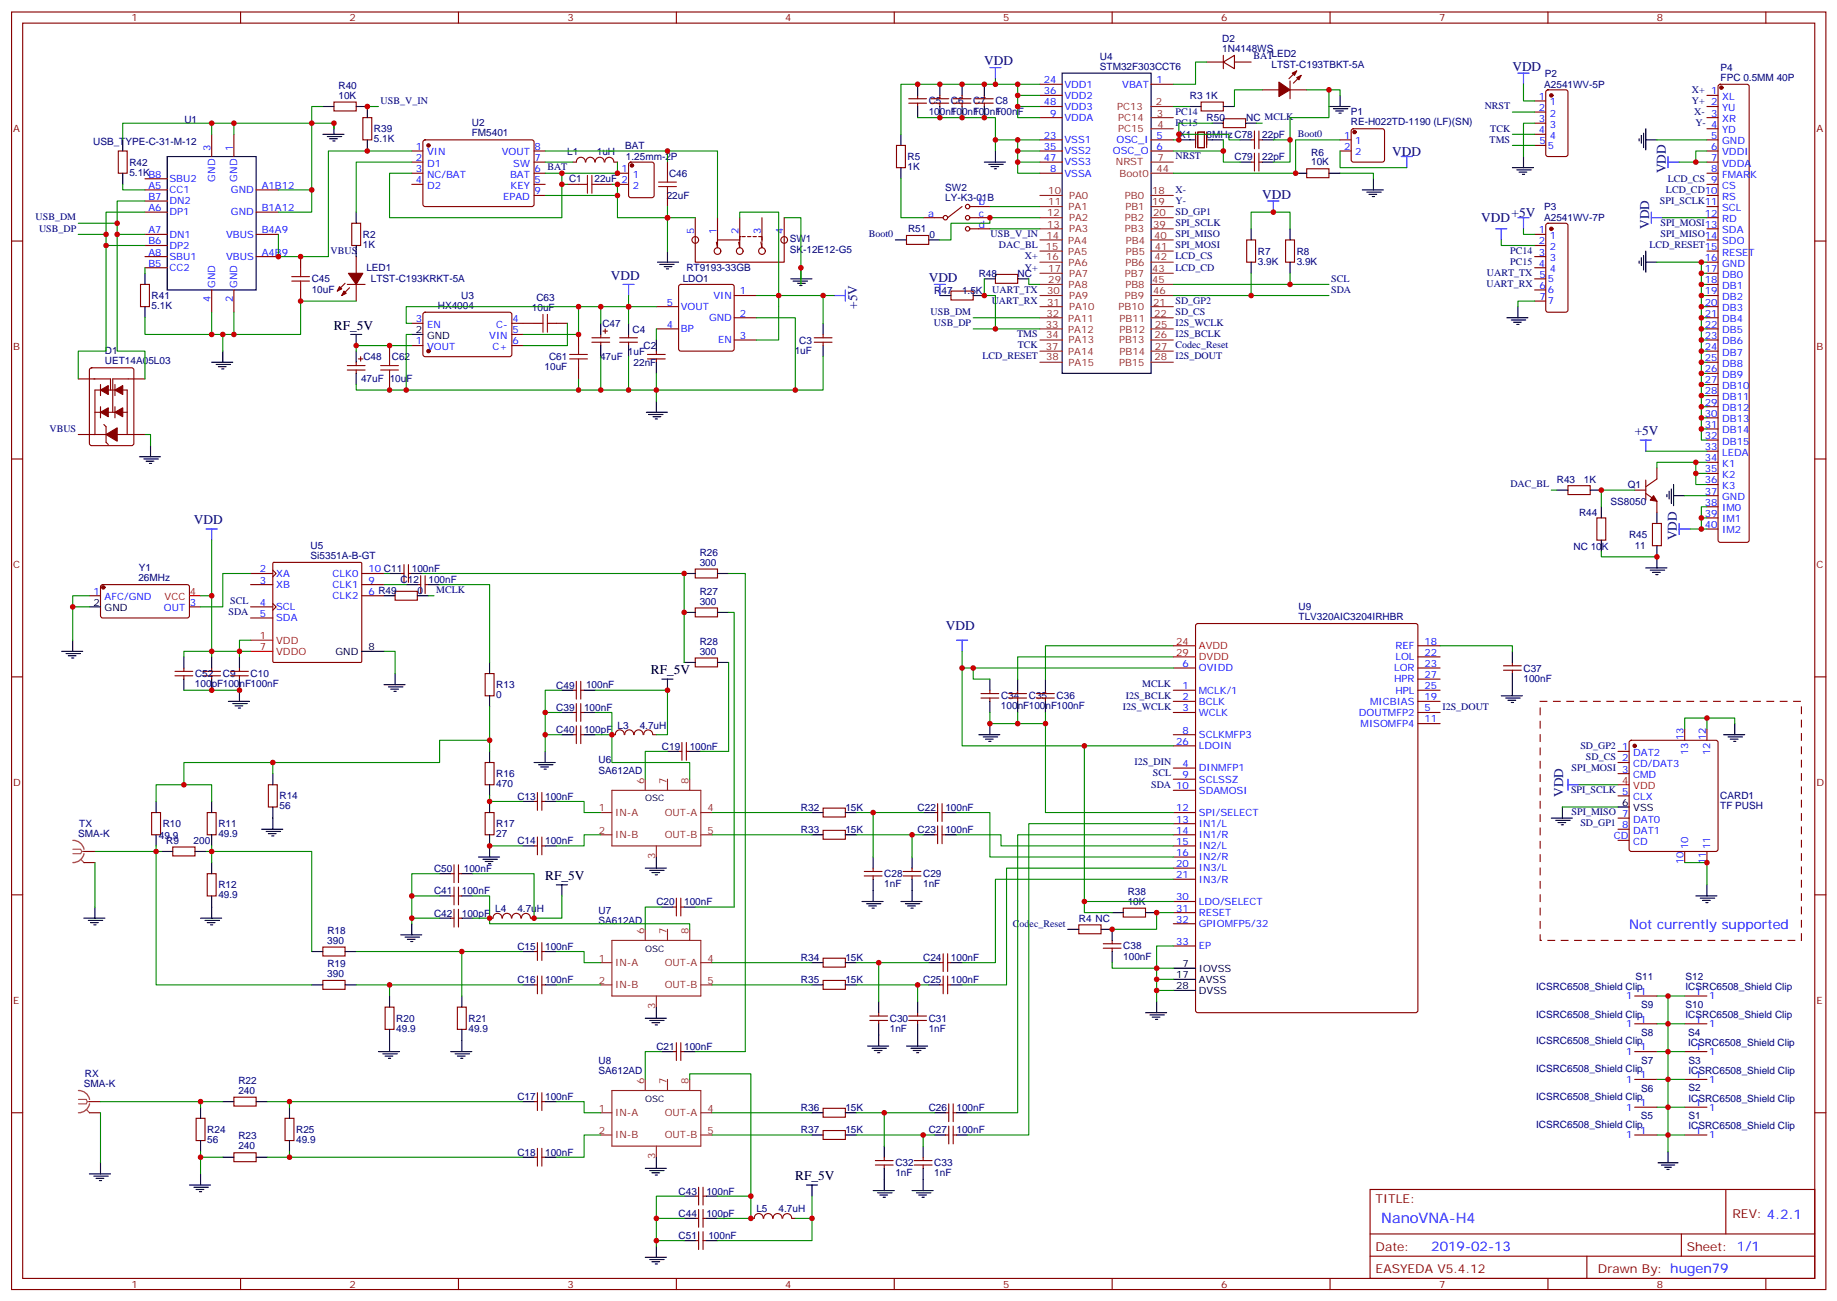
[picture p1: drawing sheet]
<svg xmlns="http://www.w3.org/2000/svg" width="583mm" height="413mm" viewBox="0 0 583 413" stroke-linecap="round" stroke-linejoin="round" font-family="sans-serif">
<defs><g id="words">
<text font-size="4.6" fill="#00f" x="438.3" y="388">NanoVNA-H4</text>
<g font-size="4.2" fill="#000080">
<text x="312.3" y="20.7">VDD</text>
<text x="479.9" y="22.5">VDD</text>
<text x="441.8" y="49.3">VDD</text>
<text x="528.6" y="55" transform="rotate(-90 528.6 55)">VDD</text>
<text x="400.5" y="63.1">VDD</text>
<text x="470" y="70.5">VDD</text>
<text x="479.7" y="68.7">+5V</text>
<text x="523.3" y="72.6" transform="rotate(-90 523.3 72.6)">VDD</text>
<text x="193.8" y="88.7">VDD</text>
<text x="294.7" y="89.5">VDD</text>
<text x="272" y="98" transform="rotate(-90 272 98)">+5V</text>
<text x="518.7" y="138.1">+5V</text>
<text x="61.6" y="166.3">VDD</text>
<text x="532.1" y="171.4" transform="rotate(-90 532.1 171.4)">VDD</text>
<text x="300.2" y="199.8">VDD</text>
<text x="496.1" y="252.9" transform="rotate(-90 496.1 252.9)">VDD</text>
</g>
<g font-size="4.2">
<text x="105.9" y="104.6">RF_5V</text>
<text x="206.5" y="214">RF_5V</text>
<text x="173" y="279.2">RF_5V</text>
<text x="252.4" y="374.5">RF_5V</text>
</g>
<g font-size="4.2" fill="#00f">
<text x="517" y="294.9">Not currently supported</text>
<text x="454.2" y="396.8">2019-02-13</text>
</g>
<g font-size="3.9" fill="#800">
<text x="436.5" y="381.6">TITLE:</text>
<text x="549.8" y="386.6">REV: 4.2.1</text>
<text x="436.5" y="396.8">Date:</text>
<text x="535.3" y="396.8">Sheet: 1/1</text>
<text x="436.5" y="403.9">EASYEDA V5.4.12</text>
<text x="507.1" y="403.9">Drawn By: hugen79</text>
</g>
<g font-size="3.2" fill="#800">
<text x="41.8" y="6.8">1</text>
<text x="110.9" y="6.8">2</text>
<text x="180.1" y="6.8">3</text>
<text x="249.2" y="6.8">4</text>
<text x="318.3" y="6.8">5</text>
<text x="387.5" y="6.8">6</text>
<text x="456.6" y="6.8">7</text>
<text x="525.8" y="6.8">8</text>
<text x="4.2" y="41.9">A</text>
<text x="576.4" y="41.9">A</text>
<text x="4.2" y="111.1">B</text>
<text x="576.4" y="111.1">B</text>
<text x="4.2" y="180.2">C</text>
<text x="576.4" y="180.2">C</text>
<text x="4.2" y="249.3">D</text>
<text x="576.4" y="249.3">D</text>
<text x="4.2" y="318.5">E</text>
<text x="576.4" y="318.5">E</text>
<text x="41.8" y="408.6">1</text>
<text x="110.9" y="408.6">2</text>
<text x="180.1" y="408.6">3</text>
<text x="249.2" y="408.6">4</text>
<text x="318.3" y="408.6">5</text>
<text x="387.5" y="408.6">6</text>
<text x="456.6" y="408.6">7</text>
<text x="525.8" y="408.6">8</text>
</g>
<g font-size="3.2" fill="#000080">
<text x="387.9" y="16.5">1N4148WS</text>
<text x="387.9" y="13.3">D2</text>
<text x="349" y="22.1">STM32F303CCT6</text>
<text x="349.1" y="18.9">U4</text>
<text x="397.7" y="18.8">BATLED2</text>
<text x="403.5" y="21.4">LTST-C193TBKT-5A</text>
<text x="546" y="22.5">P4</text>
<text x="107.4" y="28.2">R40</text>
<text x="490" y="27.9">A2541WV-5P</text>
<text x="490.2" y="24.3">P2</text>
<text x="536.9" y="29.4">X+ 1</text>
<text x="546" y="25.7">FPC 0.5MM 40P</text>
<text x="107.4" y="31.3">10K</text>
<text x="120.8" y="32.9">USB_V_IN</text>
<text x="294.7" y="33.1">C5</text>
<text x="301.8" y="33.1">C6</text>
<text x="308.8" y="33.1">C7</text>
<text x="315.9" y="33.1">C8</text>
<text x="377.6" y="31.5">R3</text>
<text x="382.6" y="31.3">1K</text>
<text x="471.1" y="34.7">NRST</text>
<text x="536.9" y="32.9">Y+ 2</text>
<text x="58.5" y="38.9">U1</text>
<text x="118.7" y="41.9">R39</text>
<text x="149.7" y="40">U2</text>
<text x="294.7" y="36.4">100nF</text>
<text x="301.8" y="36.4">100nF</text>
<text x="308.8" y="36.4">100nF</text>
<text x="315.9" y="36.4">100nF</text>
<text x="373" y="36.4">PC14</text>
<text x="373" y="40">PC15</text>
<text x="382.9" y="38.5">R50</text>
<text x="395.5" y="38.5">NC MCLK</text>
<text x="428.6" y="39.8">RE-H022TD-1190 (LF)(SN)</text>
<text x="428.6" y="36.6">P1</text>
<text x="472.9" y="41.7">TCK</text>
<text x="537.6" y="36.4">X- 3</text>
<text x="538" y="40">Y- 4</text>
<text x="29.6" y="46">USB_TYPE-C-31-M-12</text>
<text x="118.7" y="45.1">5.1K</text>
<text x="149.7" y="43.1">FM5401</text>
<text x="198.4" y="47.3">BAT</text>
<text x="374.2" y="43.9">X1</text>
<text x="382.9" y="43.9">8MHzC78</text>
<text x="400.5" y="43.8">22pF</text>
<text x="411.8" y="43.5">Boot0</text>
<text x="472.7" y="45.3">TMS</text>
<text x="41.1" y="52.6">R42</text>
<text x="180" y="49">L1</text>
<text x="189.4" y="49">1uH</text>
<text x="198.6" y="50.8">1.25mm-2P</text>
<text x="288" y="50.8">R5</text>
<text x="373" y="50.6">NRST</text>
<text x="391.7" y="50.9">C79</text>
<text x="400.5" y="50.9">22pF</text>
<text x="416.1" y="52.5">10K</text>
<text x="416.1" y="49.4">R6</text>
<text x="41.1" y="55.7">5.1KB8</text>
<text x="180.6" y="57.9">C1</text>
<text x="188.7" y="57.9">22uF 2</text>
<text x="212.3" y="56.1">C46</text>
<text x="288" y="54">1K</text>
<text x="529.2" y="57.6">LCD_CS 9</text>
<text x="211.6" y="63.2">22uF</text>
<text x="300" y="63.8">LY-K3-01B</text>
<text x="300" y="60.6">SW2</text>
<text x="373" y="64.7">Y-</text>
<text x="373" y="61.1">X-</text>
<text x="526.8" y="64.7">SPI_SCLK11</text>
<text x="528.7" y="61.1">LCD_CD10</text>
<text x="11.3" y="70">USB_DM</text>
<text x="373" y="71.7">SPI_SCLK</text>
<text x="373" y="68.2">SD_GP1</text>
<text x="490" y="70.2">A2541WV-7P</text>
<text x="490" y="66.6">P3</text>
<text x="526.9" y="71.7">SPI_MOSI13</text>
<text x="12.4" y="73.5">USB_DP</text>
<text x="115.2" y="75.5">R2</text>
<text x="250.6" y="76.9">SW1</text>
<text x="275.7" y="75.2">Boot0</text>
<text x="288.2" y="73.7">R51</text>
<text x="294.9" y="75.5">0</text>
<text x="314.4" y="75.2">USB_V_IN</text>
<text x="373" y="75.2">SPI_MISO</text>
<text x="526.9" y="75.2">SPI_MISO14</text>
<text x="104.9" y="80.5">VBUS</text>
<text x="115.1" y="78.7">1K</text>
<text x="250.6" y="80.1">SK-12E12-G5</text>
<text x="317" y="78.8">DAC_BL</text>
<text x="325.2" y="82.3">X+</text>
<text x="373" y="82.3">LCD_CS</text>
<text x="373" y="78.8">SPI_MOSI</text>
<text x="399.1" y="84">3.9K</text>
<text x="399.1" y="80.8">R7</text>
<text x="411.5" y="84">3.9K</text>
<text x="411.5" y="80.8">R8</text>
<text x="479.3" y="80.5">PC14</text>
<text x="523.4" y="78.8">LCD_RESET15</text>
<text x="98.9" y="89.6">C45</text>
<text x="116.3" y="86.1">LED1</text>
<text x="117.7" y="89.6">LTST-C193KRKT-5A</text>
<text x="216.6" y="89.6">LDO1</text>
<text x="217.8" y="86.1">RT9193-33GB</text>
<text x="310.6" y="88">R48</text>
<text x="322.9" y="88">NC</text>
<text x="325.2" y="85.8">Y+</text>
<text x="373" y="85.8">LCD_CD</text>
<text x="422.4" y="89.4">SCL</text>
<text x="471.9" y="87.6">UART_TX 5</text>
<text x="479.3" y="84.1">PC15</text>
<text x="48.1" y="94.8">R41</text>
<text x="98.9" y="92.8">10uF</text>
<text x="146.4" y="94.8">U3</text>
<text x="170.2" y="95.5">C63</text>
<text x="296.5" y="93.2">R47</text>
<text x="305.3" y="93.2">1.5K</text>
<text x="314.9" y="92.9">UART_TX</text>
<text x="422.4" y="92.9">SDA</text>
<text x="471.7" y="91.1">UART_RX 6</text>
<text x="48.1" y="98">5.1K</text>
<text x="138.9" y="98">HX4004</text>
<text x="168.8" y="98.7">10uF</text>
<text x="295.3" y="99.9">USB_DM</text>
<text x="314.7" y="96.4">UART_RX</text>
<text x="373" y="99.9">SD_CS</text>
<text x="373" y="96.4">SD_GP2</text>
<text x="191.1" y="103.8">C47</text>
<text x="200.7" y="105.6">C4</text>
<text x="296.4" y="103.5">USB_DP</text>
<text x="322.8" y="107">TMS</text>
<text x="373" y="107">I2S_BCLK</text>
<text x="373" y="103.5">I2S_WCLK</text>
<text x="33.3" y="112.5">D1</text>
<text x="199.3" y="112.6">1uF</text>
<text x="204.2" y="110.9">C2</text>
<text x="252.2" y="112.2">1uF</text>
<text x="253.6" y="109">C3</text>
<text x="323" y="110.5">TCK</text>
<text x="373" y="110.5">Codec_Reset</text>
<text x="33.3" y="115.6">UET14A05L03</text>
<text x="115.3" y="114.3">C48</text>
<text x="124.3" y="114.3">C62</text>
<text x="172.8" y="117.5">10uF</text>
<text x="174.2" y="114.3">C61</text>
<text x="190.4" y="114.3">47uF</text>
<text x="201" y="116.2">22nF</text>
<text x="311.7" y="114.1">LCD_RESET</text>
<text x="373" y="114.1">I2S_DOUT</text>
<text x="114.6" y="121.4">47uF</text>
<text x="123.7" y="121.4">10uF</text>
<text x="15.7" y="137">VBUS</text>
<text x="479.3" y="154.6">DAC_BL</text>
<text x="494" y="153.2">R43</text>
<text x="502.6" y="153.1">1K</text>
<text x="516.5" y="154.9">Q1</text>
<text x="511.1" y="160.2">SS8050</text>
<text x="501.1" y="163.8">R44</text>
<text x="517" y="170.8">R45</text>
<text x="98.6" y="177.4">Si5351A-B-GT</text>
<text x="98.6" y="174.2">U5</text>
<text x="222" y="179.5">300</text>
<text x="222.1" y="176.3">R26</text>
<text x="499.3" y="174.3">NC 10K</text>
<text x="518.7" y="174.3">11</text>
<text x="43.9" y="184.4">26MHz</text>
<text x="44.1" y="181.3">Y1</text>
<text x="127.1" y="185">C12</text>
<text x="130.7" y="181.4">100nF</text>
<text x="136" y="185">100nF</text>
<text x="73" y="191.7">SCL</text>
<text x="132.4" y="188.5">0</text>
<text x="138.4" y="188.1">MCLK</text>
<text x="222" y="191.8">300</text>
<text x="222.1" y="188.7">R27</text>
<text x="72.5" y="195.2">SDA</text>
<text x="412.1" y="196.8">TLV320AIC3204IRHBR</text>
<text x="412.1" y="193.4">U9</text>
<text x="222" y="207.7">300</text>
<text x="222.1" y="204.5">R28</text>
<text x="61.9" y="214.9">C52</text>
<text x="70.7" y="214.8">C9</text>
<text x="79.5" y="214.8">C10</text>
<text x="483.5" y="213.1">C37</text>
<text x="61.9" y="218">100pF100nF100nF</text>
<text x="157.5" y="221.6">0</text>
<text x="157.5" y="218.4">R13</text>
<text x="176.5" y="218.5">C49</text>
<text x="186" y="218.4">100nF</text>
<text x="317.6" y="221.9">C34</text>
<text x="326.5" y="221.9">C35</text>
<text x="335.3" y="221.9">C36</text>
<text x="357.2" y="221.7">I2S_BCLK</text>
<text x="362.5" y="218.1">MCLK</text>
<text x="483.4" y="216.3">100nF</text>
<text x="176.5" y="225.5">C39</text>
<text x="185.3" y="225.5">100nF</text>
<text x="317.6" y="225.1">100nF100nF100nF</text>
<text x="356.3" y="225.2">I2S_WCLK</text>
<text x="457.7" y="225.2">I2S_DOUT</text>
<text x="176.5" y="232.6">C40</text>
<text x="185.3" y="232.6">100pF</text>
<text x="195.9" y="231.1">L3</text>
<text x="203" y="231.1">4.7uH</text>
<text x="210" y="237.9">C19</text>
<text x="218.9" y="237.9">100nF</text>
<text x="501.5" y="237.5">SD_GP2</text>
<text x="189.9" y="245.5">SA612AD</text>
<text x="189.9" y="242.2">U6</text>
<text x="360" y="242.8">I2S_DIN</text>
<text x="498.7" y="244.6">SPI_MOSI 3</text>
<text x="503.3" y="241.1">SD_CS 2</text>
<text x="157.5" y="249.7">470</text>
<text x="157.5" y="246.5">R16</text>
<text x="365.3" y="249.9">SDA 10</text>
<text x="365.8" y="246.3">SCL</text>
<text x="498.5" y="251.6">SPI_SCLK 5</text>
<text x="88.7" y="256.8">56</text>
<text x="88.7" y="253.7">R14</text>
<text x="164.2" y="253.8">C13</text>
<text x="173" y="253.8">100nF</text>
<text x="254.1" y="257.3">R32</text>
<text x="268.3" y="257.3">15K</text>
<text x="291.2" y="257.3">C22</text>
<text x="300" y="257.3">100nF</text>
<text x="545.9" y="256.8">TF PUSH</text>
<text x="545.9" y="253.6">CARD1</text>
<text x="25.1" y="262.4">TX</text>
<text x="51.7" y="262.5">R10</text>
<text x="69.3" y="262.5">R11</text>
<text x="157.5" y="262.5">R17</text>
<text x="498.7" y="258.7">SPI_MISO 7</text>
<text x="501.5" y="262.2">SD_GP1</text>
<text x="24.8" y="265.6">SMA-K</text>
<text x="50.4" y="266">49.9</text>
<text x="52.7" y="267.8">R9</text>
<text x="61.4" y="267.8">200</text>
<text x="69.3" y="265.7">49.9</text>
<text x="157.5" y="265.7">27</text>
<text x="164.2" y="267.9">C14</text>
<text x="173" y="267.9">100nF</text>
<text x="254.1" y="264.3">R33</text>
<text x="268.3" y="264.3">15K</text>
<text x="291.2" y="264.3">C23</text>
<text x="300" y="264.3">100nF</text>
<text x="69.3" y="281.9">R12</text>
<text x="137.7" y="276.7">C50</text>
<text x="147.2" y="276.6">100nF</text>
<text x="280.6" y="281.5">1nF</text>
<text x="280.6" y="278.4">C28</text>
<text x="292.9" y="281.5">1nF</text>
<text x="292.9" y="278.4">C29</text>
<text x="69.3" y="285.1">49.9</text>
<text x="137.7" y="283.7">C41</text>
<text x="146.5" y="283.7">100nF</text>
<text x="208.3" y="287.3">C20</text>
<text x="217.1" y="287.3">100nF</text>
<text x="357.9" y="287.1">10K</text>
<text x="357.9" y="284">R38</text>
<text x="137.7" y="290.8">C42</text>
<text x="146.5" y="290.8">100pF</text>
<text x="157.1" y="289.4">L4</text>
<text x="164.2" y="289.4">4.7uH</text>
<text x="189.9" y="293.1">SA612AD</text>
<text x="189.9" y="289.9">U7</text>
<text x="321.4" y="294">Codec_Reset</text>
<text x="342.3" y="292.5">R4 NC</text>
<text x="103.9" y="299.4">390</text>
<text x="103.9" y="296.2">R18</text>
<text x="164.2" y="301.4">C15</text>
<text x="173" y="301.4">100nF</text>
<text x="254.1" y="304.9">R34</text>
<text x="268.3" y="304.9">15K</text>
<text x="292.9" y="304.9">C24</text>
<text x="301.8" y="304.9">100nF</text>
<text x="356.4" y="304.5">100nF</text>
<text x="356.5" y="301.3">C38</text>
<text x="103.9" y="310">390</text>
<text x="103.9" y="306.8">R19</text>
<text x="164.2" y="312">C16</text>
<text x="173" y="312">100nF</text>
<text x="254.1" y="312">R35</text>
<text x="268.3" y="312">15K</text>
<text x="292.9" y="312">C25</text>
<text x="301.8" y="312">100nF</text>
<text x="519" y="311.1">S11</text>
<text x="534.8" y="311">S12</text>
<text x="487.4" y="314">ICSRC6508_Shield Clip</text>
<text x="534.8" y="314.3">ICSRC6508_Shield Clip</text>
<text x="487.4" y="322.9">ICSRC6508_Shield Clip</text>
<text x="520.7" y="319.9">S9</text>
<text x="534.8" y="323.1">ICSRC6508_Shield Clip</text>
<text x="534.8" y="319.9">S10</text>
<text x="125.7" y="327.4">49.9</text>
<text x="125.7" y="324.2">R20</text>
<text x="148.7" y="327.4">49.9</text>
<text x="148.7" y="324.2">R21</text>
<text x="282.4" y="327.4">1nF</text>
<text x="282.4" y="324.2">C30</text>
<text x="294.7" y="327.4">1nF</text>
<text x="294.7" y="324.2">C31</text>
<text x="520.7" y="328.7">S8</text>
<text x="535.7" y="328.7">S4</text>
<text x="208.3" y="333.1">C21</text>
<text x="217.1" y="333.1">100nF</text>
<text x="487.4" y="331.3">ICSRC6508_Shield Clip</text>
<text x="535.7" y="331.9">ICSRC6508_Shield Clip</text>
<text x="26.9" y="341.8">RX</text>
<text x="189.9" y="340.7">SA612AD</text>
<text x="189.9" y="337.5">U8</text>
<text x="487.4" y="340.2">ICSRC6508_Shield Clip</text>
<text x="520.7" y="337.5">S7</text>
<text x="535.8" y="340.7">ICSRC6508_Shield Clip</text>
<text x="535.8" y="337.5">S3</text>
<text x="26.6" y="344.9">SMA-K</text>
<text x="75.6" y="347.1">240</text>
<text x="75.6" y="343.8">R22</text>
<text x="520.7" y="346.4">S6</text>
<text x="535.8" y="346.3">S2</text>
<text x="164.2" y="349">C17</text>
<text x="173" y="349">100nF</text>
<text x="254.1" y="352.5">R36</text>
<text x="268.3" y="352.5">15K</text>
<text x="294.7" y="352.5">C26</text>
<text x="303.5" y="352.5">100nF</text>
<text x="487.4" y="349">ICSRC6508_Shield Clip</text>
<text x="535.8" y="349.5">ICSRC6508_Shield Clip</text>
<text x="65.8" y="359.5">R24</text>
<text x="94" y="359.5">R25</text>
<text x="254.1" y="359.6">R37</text>
<text x="268.3" y="359.6">15K</text>
<text x="294.7" y="359.6">C27</text>
<text x="303.5" y="359.6">100nF</text>
<text x="487.4" y="357.8">ICSRC6508_Shield Clip</text>
<text x="520.7" y="355.2">S5</text>
<text x="535.8" y="358.4">ICSRC6508_Shield Clip</text>
<text x="535.8" y="355.1">S1</text>
<text x="65.8" y="362.7">56</text>
<text x="75.6" y="364.7">240</text>
<text x="75.6" y="361.5">R23</text>
<text x="94" y="362.7">49.9</text>
<text x="164.2" y="366.6">C18</text>
<text x="173" y="366.6">100nF</text>
<text x="284.1" y="370.1">C32</text>
<text x="296.5" y="370.1">C33</text>
<text x="284.1" y="373.3">1nF</text>
<text x="296.5" y="373.3">1nF</text>
<text x="215.3" y="379">C43</text>
<text x="224.2" y="379">100nF</text>
<text x="215.3" y="386.1">C44</text>
<text x="224.2" y="386.1">100pF</text>
<text x="240" y="384.6">L5</text>
<text x="247.1" y="384.6">4.7uH</text>
<text x="215.3" y="393.1">C51</text>
<text x="224.8" y="393">100nF</text>
</g>
<g font-size="3.2" fill="#00f">
<text x="331.2" y="26.4">24</text>
<text x="331.2" y="29.9">36</text>
<text x="337.7" y="27.8">VDD1</text>
<text x="356.1" y="27.8">VBAT</text>
<text x="367" y="26.4">1</text>
<text x="331.2" y="33.4">48</text>
<text x="337.7" y="31.3">VDD2</text>
<text x="337.7" y="34.9">VDD3</text>
<text x="488.3" y="31.7">1</text>
<text x="488.3" y="35.2">2</text>
<text x="491.8" y="33.4">1</text>
<text x="546.5" y="31.7">XL</text>
<text x="546.5" y="35.2">YU</text>
<text x="333.3" y="37">9</text>
<text x="337.7" y="38.4">VDDA</text>
<text x="488.3" y="38.7">3</text>
<text x="491.8" y="37">2</text>
<text x="491.8" y="40.5">3</text>
<text x="546.5" y="38.7">XR</text>
<text x="66.8" y="47.9" transform="rotate(-90 66.8 47.9)">3</text>
<text x="73.9" y="47.9" transform="rotate(-90 73.9 47.9)">1</text>
<text x="132" y="47.6">1</text>
<text x="169.7" y="47.6">8</text>
<text x="331.2" y="44">23</text>
<text x="331.2" y="47.6">35</text>
<text x="337.7" y="45.4">VSS1</text>
<text x="354.3" y="45.4">OSC_I</text>
<text x="367" y="44">5</text>
<text x="367" y="47.6">6</text>
<text x="426.6" y="44">1</text>
<text x="426.6" y="47.6">2</text>
<text x="430.1" y="45.8">1</text>
<text x="488.3" y="42.3">4</text>
<text x="488.5" y="45.8">5</text>
<text x="491.2" y="47.2">5</text>
<text x="491.8" y="44">4</text>
<text x="543" y="44">5</text>
<text x="543" y="47.6">6</text>
<text x="546.5" y="42.3">YD</text>
<text x="546.5" y="45.8">GND</text>
<text x="132" y="51.1">2</text>
<text x="135.5" y="49.3">VIN</text>
<text x="135.5" y="52.8">D1</text>
<text x="159.2" y="49.3">VOUT</text>
<text x="162.9" y="52.8">SW</text>
<text x="169.7" y="51.1">7</text>
<text x="331.2" y="51.1">47</text>
<text x="337.7" y="49">VSS2</text>
<text x="337.7" y="52.5">VSS3</text>
<text x="353.2" y="49">OSC_O</text>
<text x="430.1" y="49.3">2</text>
<text x="543" y="51.1">7</text>
<text x="546.5" y="49.3">VDDI</text>
<text x="546.5" y="52.8">VDDA</text>
<text x="47.1" y="59.9">A5</text>
<text x="53.8" y="57.8">SBU2</text>
<text x="68.2" y="57.7" transform="rotate(-90 68.2 57.7)">GND</text>
<text x="75.3" y="57.7" transform="rotate(-90 75.3 57.7)">GND</text>
<text x="83" y="59.9">A1B12</text>
<text x="132" y="54.6">3</text>
<text x="132" y="58.1">4</text>
<text x="135.5" y="56.4">NC/BAT</text>
<text x="135.5" y="59.9">D2</text>
<text x="161.9" y="56.4">BAT</text>
<text x="162" y="59.9">KEY</text>
<text x="169.7" y="58.1">5</text>
<text x="169.7" y="54.6">6 BAT</text>
<text x="197.3" y="54.6">1</text>
<text x="200.8" y="56.4">1</text>
<text x="200.8" y="59.9">2</text>
<text x="333.3" y="54.6">8</text>
<text x="337.7" y="56">VSSA</text>
<text x="543" y="54.6">8</text>
<text x="546.5" y="56.4">FMARK</text>
<text x="546.5" y="59.9">CS</text>
<text x="47.1" y="63.4">B7</text>
<text x="53.8" y="61.3">CC1</text>
<text x="53.8" y="64.8">DN2</text>
<text x="73.3" y="61.3">GND</text>
<text x="159.6" y="63.4">EPAD</text>
<text x="169.7" y="61.7">9</text>
<text x="310.6" y="65.2">b</text>
<text x="546.5" y="63.4">RS</text>
<text x="47.1" y="67">A6</text>
<text x="53.8" y="68.4">DP1</text>
<text x="73.3" y="68.4">GND</text>
<text x="83" y="67">B1A12</text>
<text x="294.6" y="68.7">a</text>
<text x="310.6" y="68.7">c</text>
<text x="541" y="68.7">12</text>
<text x="546.5" y="67">SCL</text>
<text x="546.5" y="70.5">RD</text>
<text x="47.1" y="77.5">B6</text>
<text x="47.1" y="74">A7</text>
<text x="53.8" y="75.4">DN1</text>
<text x="71.7" y="75.4">VBUS</text>
<text x="83" y="74">B4A9</text>
<text x="220.3" y="74.4" transform="rotate(-90 220.3 74.4)">5</text>
<text x="227.3" y="74.4" transform="rotate(-90 227.3 74.4)">1</text>
<text x="234.4" y="74.4" transform="rotate(-90 234.4 74.4)">2</text>
<text x="241.4" y="74.4" transform="rotate(-90 241.4 74.4)">3</text>
<text x="248.5" y="74.4" transform="rotate(-90 248.5 74.4)">4</text>
<text x="310.6" y="72.2">d</text>
<text x="488.3" y="74">1</text>
<text x="488.3" y="77.5">2</text>
<text x="491.8" y="75.8">1</text>
<text x="546.5" y="74">SDA</text>
<text x="546.5" y="77.5">SDO</text>
<text x="47.1" y="81.1">A8</text>
<text x="53.8" y="79">DP2</text>
<text x="53.8" y="82.5">SBU1</text>
<text x="71.7" y="82.5">VBUS</text>
<text x="83" y="81.1">A4B9</text>
<text x="488.3" y="81.1">3</text>
<text x="491.8" y="79.3">2</text>
<text x="491.8" y="82.8">3</text>
<text x="541" y="82.8">16</text>
<text x="546.5" y="81.1">RESET</text>
<text x="47.1" y="84.6">B5</text>
<text x="53.8" y="86">CC2</text>
<text x="488.3" y="84.6">4</text>
<text x="491.2" y="89.5">5</text>
<text x="491.8" y="86.4">4</text>
<text x="541" y="86.4">17</text>
<text x="541" y="89.9">18</text>
<text x="546.5" y="84.6">GND</text>
<text x="546.5" y="88.1">DB0</text>
<text x="66.8" y="95.8" transform="rotate(-90 66.8 95.8)">4</text>
<text x="68.2" y="91.3" transform="rotate(-90 68.2 91.3)">GND</text>
<text x="73.9" y="95.8" transform="rotate(-90 73.9 95.8)">2</text>
<text x="75.3" y="91.3" transform="rotate(-90 75.3 91.3)">GND</text>
<text x="226.4" y="94.8">VIN</text>
<text x="234.7" y="93.4">1</text>
<text x="488.5" y="95.2">7</text>
<text x="491.2" y="93.1">6</text>
<text x="541" y="93.4">19</text>
<text x="546.5" y="91.7">DB1</text>
<text x="546.5" y="95.2">DB2</text>
<text x="211.6" y="96.9">5</text>
<text x="216" y="98.4">VOUT</text>
<text x="225" y="101.9">GND</text>
<text x="234.7" y="100.5">2</text>
<text x="491.2" y="96.6">7</text>
<text x="541" y="96.9">20</text>
<text x="541" y="100.5">21</text>
<text x="546.5" y="98.7">DB3</text>
<text x="132" y="102.2">3</text>
<text x="135.5" y="104">EN</text>
<text x="155.2" y="107.5">VIN</text>
<text x="157.5" y="104">C-</text>
<text x="162.6" y="102.2">4</text>
<text x="162.6" y="105.8">5</text>
<text x="211.6" y="104">4</text>
<text x="216" y="105.4">BP</text>
<text x="234.7" y="107.5">3</text>
<text x="541" y="104">22</text>
<text x="541" y="107.5">23</text>
<text x="546.5" y="102.2">DB4</text>
<text x="546.5" y="105.8">DB5</text>
<text x="132" y="109.3">1</text>
<text x="135.5" y="111.1">VOUT</text>
<text x="156.3" y="111.1">C+</text>
<text x="162.6" y="109.3">6</text>
<text x="227.9" y="108.9">EN</text>
<text x="541" y="111.1">24</text>
<text x="546.5" y="109.3">DB6</text>
<text x="546.5" y="112.8">DB7</text>
<text x="541" y="114.6">25</text>
<text x="541" y="118.1">26</text>
<text x="546.5" y="116.3">DB8</text>
<text x="546.5" y="119.9">DB9</text>
<text x="541" y="121.6">27</text>
<text x="541" y="125.2">28</text>
<text x="546.5" y="123.4">DB10</text>
<text x="541" y="128.7">29</text>
<text x="546.5" y="126.9">DB11</text>
<text x="546.5" y="130.5">DB12</text>
<text x="541" y="132.2">30</text>
<text x="541" y="135.7">31</text>
<text x="546.5" y="134">DB13</text>
<text x="546.5" y="137.5">DB14</text>
<text x="541" y="139.3">32</text>
<text x="541" y="142.8">33</text>
<text x="546.5" y="141">DB15</text>
<text x="541" y="146.3">34</text>
<text x="541" y="149.9">35</text>
<text x="546.5" y="144.6">LEDA</text>
<text x="546.5" y="148.1">K1</text>
<text x="541" y="153.4">36</text>
<text x="546.5" y="151.6">K2</text>
<text x="546.5" y="155.2">K3</text>
<text x="541" y="156.9">37</text>
<text x="541" y="160.4">38</text>
<text x="546.5" y="158.7">GND</text>
<text x="541" y="164">39</text>
<text x="541" y="167.5">40</text>
<text x="546.5" y="162.2">IM0</text>
<text x="546.5" y="165.7">IM1</text>
<text x="546.5" y="169.3">IM2</text>
<text x="82.4" y="181.6">2</text>
<text x="82.4" y="185.1">3</text>
<text x="87.6" y="183">XA</text>
<text x="105.5" y="183">CLK0</text>
<text x="116.9" y="185.1">9</text>
<text x="116.9" y="181.6">10 C11</text>
<text x="29.7" y="188.7">1</text>
<text x="33.2" y="190.4">AFC/GND</text>
<text x="87.6" y="186.5">XB</text>
<text x="105.5" y="190.1">CLK2</text>
<text x="105.5" y="186.5">CLK1</text>
<text x="116.9" y="188.7">6 R49</text>
<text x="52" y="194">OUT</text>
<text x="60.3" y="192.2">3</text>
<text x="82.4" y="192.2">4</text>
<text x="82.4" y="195.7">5</text>
<text x="87.6" y="193.6">SCL</text>
<text x="87.6" y="197.1">SDA</text>
<text x="442.8" y="206">REF</text>
<text x="442.8" y="209.5">LOL</text>
<text x="452" y="204.5">18</text>
<text x="452" y="208.1">22</text>
<text x="375.2" y="211.6">6</text>
<text x="380.4" y="213">OVIDD</text>
<text x="442.4" y="213">LOR</text>
<text x="452" y="211.6">23</text>
<text x="452" y="215.1">27</text>
<text x="375.2" y="218.7">1</text>
<text x="380.4" y="220.1">MCLK/1</text>
<text x="442.4" y="216.5">HPR</text>
<text x="442.8" y="220.1">HPL</text>
<text x="452" y="218.7">25</text>
<text x="375.2" y="222.2">2</text>
<text x="375.2" y="225.7">3</text>
<text x="380.4" y="223.6">BCLK</text>
<text x="380.4" y="227.1">WCLK</text>
<text x="431.2" y="227.1">DOUTMFP2</text>
<text x="434.8" y="223.6">MICBIAS</text>
<text x="452" y="222.2">19</text>
<text x="452" y="225.7">5</text>
<text x="375.2" y="232.8">8</text>
<text x="431.8" y="230.6">MISOMFP4</text>
<text x="452" y="229.2">11</text>
<text x="373.2" y="236.3">26</text>
<text x="380.4" y="234.2">SCLKMFP3</text>
<text x="380.4" y="237.7">LDOIN</text>
<text x="514.8" y="238.1">1</text>
<text x="518.3" y="239.8">DAT2</text>
<text x="534.2" y="234.9" transform="rotate(-90 534.2 234.9)">13</text>
<text x="535.7" y="239.6" transform="rotate(-90 535.7 239.6)">13</text>
<text x="541.3" y="234.9" transform="rotate(-90 541.3 234.9)">12</text>
<text x="542.7" y="239.6" transform="rotate(-90 542.7 239.6)">12</text>
<text x="375.2" y="243.3">4</text>
<text x="380.4" y="244.8">DINMFP1</text>
<text x="518.3" y="243.3">CD/DAT3</text>
<text x="375.2" y="246.9">9</text>
<text x="380.4" y="248.3">SCLSSZ</text>
<text x="380.4" y="251.8">SDAMOSI</text>
<text x="518.3" y="246.9">CMD</text>
<text x="373.2" y="257.5">12</text>
<text x="518.3" y="253.9">CLX</text>
<text x="373.2" y="261">13</text>
<text x="380.4" y="258.9">SPI/SELECT</text>
<text x="380.4" y="262.4">IN1/L</text>
<text x="514.8" y="262.7">8</text>
<text x="518.3" y="261">DAT0</text>
<text x="373.2" y="264.5">14</text>
<text x="373.2" y="268">15</text>
<text x="380.4" y="265.9">IN1/R</text>
<text x="380.4" y="269.5">IN2/L</text>
<text x="512.1" y="266.3">CD</text>
<text x="518.3" y="264.5">DAT1</text>
<text x="518.3" y="268">CD</text>
<text x="535.7" y="269.5" transform="rotate(-90 535.7 269.5)">10</text>
<text x="542.7" y="269.5" transform="rotate(-90 542.7 269.5)">11</text>
<text x="373.2" y="271.6">16</text>
<text x="373.2" y="275.1">20</text>
<text x="380.4" y="273">IN2/R</text>
<text x="534.2" y="274.2" transform="rotate(-90 534.2 274.2)">10</text>
<text x="541.3" y="274.2" transform="rotate(-90 541.3 274.2)">11</text>
<text x="373.2" y="278.6">21</text>
<text x="380.4" y="276.5">IN3/L</text>
<text x="380.4" y="280">IN3/R</text>
<text x="373.2" y="285.7">30</text>
<text x="380.4" y="287.1">LDO/SELECT</text>
<text x="373.2" y="289.2">31</text>
<text x="373.2" y="292.7">32</text>
<text x="380.4" y="290.6">RESET</text>
<text x="373.2" y="299.8">33</text>
<text x="380.4" y="294.1">GPIOMFP5/32</text>
<text x="380.4" y="301.2">EP</text>
<text x="516" y="317.1">1</text>
<text x="520.5" y="315.7">1</text>
<text x="537.9" y="315.7">1</text>
<text x="542.4" y="317.1">1</text>
<text x="516" y="325.9">1</text>
<text x="520.5" y="324.5">1</text>
<text x="537.9" y="324.5">1</text>
<text x="542.4" y="325.9">1</text>
<text x="516" y="334.7">1</text>
<text x="520.5" y="333.3">1</text>
<text x="537.9" y="333.3">1</text>
<text x="542.4" y="334.7">1</text>
<text x="516" y="343.5">1</text>
<text x="520.5" y="342.1">1</text>
<text x="537.9" y="342.1">1</text>
<text x="542.4" y="343.5">1</text>
<text x="516" y="352.4">1</text>
<text x="520.5" y="350.9">1</text>
<text x="537.9" y="350.9">1</text>
<text x="542.4" y="352.4">1</text>
<text x="520.5" y="359.8">1</text>
<text x="537.9" y="359.8">1</text>
<text x="516" y="361.2">1</text>
<text x="542.4" y="361.2">1</text>
</g>
<g font-size="3.2" fill="#8d2323">
<text x="354.5" y="34.9">PC13</text>
<text x="366.8" y="33.3">2</text>
<text x="354.8" y="38.2">PC14</text>
<text x="354.8" y="41.9">PC15</text>
<text x="367.1" y="37">3</text>
<text x="367.3" y="40.5">4</text>
<text x="354.1" y="52.5">NRST</text>
<text x="367.3" y="51.1">7</text>
<text x="355.3" y="56">Boot0</text>
<text x="367" y="54.6">44</text>
<text x="332.7" y="61.7">10</text>
<text x="332.7" y="65">11</text>
<text x="339.2" y="63.1">PA0</text>
<text x="357" y="63.1">PB0</text>
<text x="365.6" y="61.7">18</text>
<text x="365.6" y="65">19</text>
<text x="332.3" y="68.5">12</text>
<text x="339.1" y="66.6">PA1</text>
<text x="339.2" y="70.1">PA2</text>
<text x="357" y="70.1">PB2</text>
<text x="357.1" y="66.6">PB1</text>
<text x="366" y="68.5">20</text>
<text x="332.1" y="75.8">14</text>
<text x="332.3" y="72.2">13</text>
<text x="338.9" y="77.5">PA4</text>
<text x="339.2" y="73.7">PA3</text>
<text x="357" y="73.7">PB3</text>
<text x="357.3" y="77.5">PB4</text>
<text x="366" y="72.2">39</text>
<text x="366.2" y="75.8">40</text>
<text x="331.8" y="79.3">15</text>
<text x="332" y="82.6">16</text>
<text x="338.9" y="80.9">PA5</text>
<text x="357.3" y="80.9">PB5</text>
<text x="366.3" y="82.6">42</text>
<text x="366.4" y="79.3">41</text>
<text x="332.7" y="86.4">17</text>
<text x="332.7" y="89.7">29</text>
<text x="339.1" y="84.2">PA6</text>
<text x="339.2" y="87.8">PA7</text>
<text x="357" y="87.8">PB7</text>
<text x="357.1" y="84.2">PB6</text>
<text x="365.6" y="86.4">43</text>
<text x="365.6" y="89.7">45</text>
<text x="332.3" y="93.2">30</text>
<text x="339.1" y="91.3">PA8</text>
<text x="339.2" y="94.8">PA9</text>
<text x="357" y="94.8">PB9</text>
<text x="357.1" y="91.3">PB8</text>
<text x="366" y="93.2">46</text>
<text x="332.1" y="100.5">32</text>
<text x="332.3" y="96.9">31</text>
<text x="339.2" y="98.4">PA10</text>
<text x="355" y="98.4">PB10</text>
<text x="366" y="96.9">21</text>
<text x="366.2" y="100.5">22</text>
<text x="331.8" y="104">33</text>
<text x="332" y="107.3">34</text>
<text x="338.9" y="102.2">PA11</text>
<text x="338.9" y="105.6">PA12</text>
<text x="355.2" y="102.2">PB11</text>
<text x="355.2" y="105.6">PB12</text>
<text x="366.3" y="107.3">26</text>
<text x="366.4" y="104">25</text>
<text x="331.8" y="111.1">37</text>
<text x="338.9" y="112.6">PA14</text>
<text x="339.1" y="108.9">PA13</text>
<text x="355.1" y="108.9">PB13</text>
<text x="355.2" y="112.6">PB14</text>
<text x="366.4" y="111.1">27</text>
<text x="332" y="114.3">38</text>
<text x="339.1" y="116">PA15</text>
<text x="355.1" y="116">PB15</text>
<text x="366.3" y="114.3">28</text>
<text x="204.4" y="248.6" transform="rotate(-90 204.4 248.6)">6</text>
<text x="211.5" y="248.6" transform="rotate(-90 211.5 248.6)">7</text>
<text x="218.5" y="248.6" transform="rotate(-90 218.5 248.6)">8</text>
<text x="190" y="257.5">1</text>
<text x="224.5" y="257.5">4</text>
<text x="195.2" y="258.9">IN-A</text>
<text x="210.9" y="258.9">OUT-A</text>
<text x="190" y="264.5">2</text>
<text x="195.2" y="265.9">IN-B</text>
<text x="210.9" y="265.9">OUT-B</text>
<text x="224.5" y="264.5">5</text>
<text x="207.9" y="272.5" transform="rotate(-90 207.9 272.5)">3</text>
<text x="204.4" y="296.3" transform="rotate(-90 204.4 296.3)">6</text>
<text x="211.5" y="296.3" transform="rotate(-90 211.5 296.3)">7</text>
<text x="218.5" y="296.3" transform="rotate(-90 218.5 296.3)">8</text>
<text x="190" y="305.1">1</text>
<text x="224.5" y="305.1">4</text>
<text x="195.2" y="306.5">IN-A</text>
<text x="210.9" y="306.5">OUT-A</text>
<text x="190" y="312.1">2</text>
<text x="195.2" y="313.5">IN-B</text>
<text x="210.9" y="313.5">OUT-B</text>
<text x="224.5" y="312.1">5</text>
<text x="207.9" y="320.2" transform="rotate(-90 207.9 320.2)">3</text>
<text x="204.4" y="343.9" transform="rotate(-90 204.4 343.9)">6</text>
<text x="211.5" y="343.9" transform="rotate(-90 211.5 343.9)">7</text>
<text x="218.5" y="343.9" transform="rotate(-90 218.5 343.9)">8</text>
<text x="190" y="352.7">1</text>
<text x="224.5" y="352.7">4</text>
<text x="190" y="359.8">2</text>
<text x="195.2" y="354.1">IN-A</text>
<text x="210.9" y="354.1">OUT-A</text>
<text x="224.5" y="359.8">5</text>
<text x="195.2" y="361.2">IN-B</text>
<text x="210.9" y="361.2">OUT-B</text>
<text x="207.9" y="367.8" transform="rotate(-90 207.9 367.8)">3</text>
</g>
<g font-size="3.2">
<text x="132" y="105.8">2</text>
<text x="135.5" y="107.5">GND</text>
<text x="29.7" y="192.2">2</text>
<text x="33.2" y="194">GND</text>
<text x="106.5" y="207.7">GND</text>
<text x="116.9" y="206.3">8</text>
<text x="514.8" y="255.7">6</text>
<text x="518.3" y="257.5">VSS</text>
<text x="373.2" y="310.4">17</text>
<text x="375.2" y="306.8">7</text>
<text x="380.4" y="308.3">IOVSS</text>
<text x="380.4" y="311.8">AVSS</text>
<text x="373.2" y="313.9">28</text>
<text x="380.4" y="315.3">DVSS</text>
</g>
<g font-size="3.2" fill="#f00">
<text x="52.2" y="190.4">VCC</text>
<text x="60.3" y="188.7">4</text>
<text x="82.4" y="202.8">1</text>
<text x="82.4" y="206.3">7</text>
<text x="87.6" y="204.2">VDD</text>
<text x="87.6" y="207.7">VDDO</text>
<text x="373.2" y="204.5">24</text>
<text x="373.2" y="208.1">29</text>
<text x="380.4" y="206">AVDD</text>
<text x="380.4" y="209.5">DVDD</text>
<text x="514.8" y="248.6">4</text>
<text x="518.3" y="250.4">VDD</text>
</g>
<g font-size="2.8">
<text x="204.8" y="254.3">OSC</text>
<text x="204.8" y="301.9">OSC</text>
<text x="204.8" y="349.5">OSC</text>
</g>
</g></defs>
<path d="M488.7 222.5h82.9v75.9h-82.9z" fill="none" stroke="#870000" stroke-width=".35" stroke-dasharray="2.1 2.1"/>
<g fill="none" stroke="#870000" stroke-width=".35">
<path d="M3.7 3.8h575.7v405.4h-575.7zM7.2 7.3h568.7v398.3h-568.7zM76.3 3.8v3.5M145.5 3.8v3.5M214.6 3.8v3.5M283.8 3.8v3.5M352.9 3.8v3.5M382.9 19.7h5.3M388.2 19.7l3.5-2.1v4.2zM388.2 17.6v4.2M391.7 19.7h5.3M422.1 3.8v3.5"/>
<path d="M491.2 3.8v3.5M560.4 3.8v3.5M106 32.4h7v2.8h-7zM115.1 37.3h2.9v7.1h-2.9zM288.4 31.3h5.6M288.4 32.7h5.6M291.2 30.3v1M291.2 32.7v1.1M295.4 31.3h5.7M295.4 32.7h5.7M298.2 30.3v1M298.2 32.7v1.1"/>
<path d="M302.5 31.3h5.6M302.5 32.7h5.6M305.3 30.3v1M305.3 32.7v1.1M309.5 31.3h5.7M309.5 32.7h5.7M312.3 30.3v1M312.3 32.7v1.1M330 26.7h7M330 30.3h7M330 33.8h7M330 37.3h7"/>
<path d="M365.3 26.7h7M381.1 32.4h7.1v2.8h-7.1zM388.2 37.7h7.1v2.8h-7.1zM400.5 28.5h5.3M409.4 25.7v5.6M409.4 28.5h5.3M411.5 22.5l-2.5 2.5M412.9 23.9l-2.5 2.5M487 32h3.5M487 35.6h3.5M487 39.1h3.5M490.7 28.7l.5-.2h5.7l.6 .4 .1 20.1-.5 .6-5.9 .1-.6-.5-.1-20z"/>
<path d="M541.7 30.3h3.5M541.7 33.8h3.5M541.7 37.3h3.5M545.4 26.9l.5-.2h8.5l.5 .2 .2 .5v144l-.3 .5-.4 .2h-8.5l-.5-.2-.2-.5v-144zM37.5 47.9h2.9v7.1h-2.9zM46 56.7h7.1M67.2 42.6v7.1M74.2 42.6v7.1M130.7 47.9h3.5M130.7 51.4h3.5M130.7 55h3.5M130.7 58.5h3.5"/>
<path d="M134.4 44.6l.5-.2h34.1l.5 .7-.1 20-.6 .4h-34.2l-.4-.7v-19.7zM169.5 47.9h3.5M169.5 51.4h3.5M169.5 55h3.5M169.5 58.5h3.5M180.1 58.5h3.5M181.8 51.4h1.1M182.9 51.4a1.41 1.41 0 0 1 1.4-1.5 1.41 1.41 0 0 1 1.4 1.5M185.9 51.4a1.41 1.41 0 0 1 1.4-1.5 1.41 1.41 0 0 1 1.4 1.5M188.9 51.4a1.41 1.41 0 0 1 1.4-1.5 1.41 1.41 0 0 1 1.4 1.5M190.6 58.5h3.6M191.9 51.4a1.41 1.41 0 0 1 1.5-1.5 1.41 1.41 0 0 1 1.4 1.5"/>
<path d="M194.9 51.4h1M195.9 55h3.6M195.9 58.5h3.6M199.7 51.6l.5-.2h6.7l.5 .2 .2 .5v9.9l-.3 .5-.4 .2h-6.7l-.5-.2-.2-.5v-9.9zM211.8 51.4v3.6M284.5 46.1h2.8v7.1h-2.8zM330 44.4h7M330 47.9h7M330 51.4h7M330 55h7M365.3 44.4h7M365.3 47.9h7"/>
<path d="M379.4 41.9v4.9M380.1 41.9h2.1v4.9h-2.1zM382.9 41.9v4.9M397 44.4h1.1M397 51.4h1.1M398.1 41.6v5.6M398.1 48.6v5.7M399.5 44.4h1M399.5 51.4h1M399.5 41.6v5.6M399.5 48.6v5.7M414.7 53.6h7v2.8h-7z"/>
<path d="M425.2 44.4h3.6M425.2 47.9h3.6M429 41.1l.5-.2h9.1l.5 .2 .2 .5v9.1l-.2 .5-.5 .2h-9.1l-.5-.2-.2-.5v-9.1zM487 42.6h3.5M487 46.1h3.5M541.7 44.4h3.5M541.7 47.9h3.5M541.7 51.4h3.5M541.7 55h3.5M541.7 58.5h3.5M541.7 40.9h3.5M3.7 76.5h3.5"/>
<path d="M46 60.3h7.1M46 63.8h7.1M46 67.3h7.1M46 74.4h7.1M46 77.9h7.1M81.3 60.3h7M81.3 67.3h7M81.3 74.4h7M111.6 70.8h2.8v7.1h-2.8zM169.5 62h3.5M211.8 62v3.5M220.6 69.1v14.1h28.2v-14.1"/>
<path d="M227.7 76.1v2.5l-.4-1.8M227.7 76.1h7v2.5l-.3-1.8M227.7 69.1v7M234.7 69.1v7v-1h.4M235.4 75.1h1.1M237.2 75.1h1.1M239 75.1h1M240.7 75.1h1.1v1M241.4 76.8l.4 1.8v-.4M241.8 69.1v7.7M241.8 77.2v.7M287.7 74.7h7v2.8h-7z"/>
<path d="M292.9 69.1h6.4M305.3 65.5l-4.6 3.6M307.8 69.1h6.3M307.8 72.6h6.3M307.8 65.5h6.3M395.6 76.1h2.8v7.1h-2.8zM408 76.1h2.8v7.1h-2.8zM487 74.4h3.5M487 77.9h3.5M490.7 71l.5-.2h5.7l.6 .5 .1 27.1-.3 .5-.4 .2h-5.7l-.5-.3-.2-.4v-26.9zM541.7 69.1h3.5M541.7 72.6h3.5"/>
<path d="M541.7 65.5h3.5M541.7 62h3.5M541.7 76.1h3.5M541.7 79.7h3.5M575.9 76.5h3.5M44.6 90.2h2.8v7.1h-2.8zM46 81.4h7.1M46 84.9h7.1M67.2 92v7.1M74.2 92v7.1M81.3 81.4h7M95.4 81.4v3.5"/>
<path d="M95.4 92v3.5M109.5 89.9l-2.5 2.5M110.2 90.2h5.7M110.9 91.3l-2.5 2.5M113 81.4v5.3M113 90.2v5.3M134.4 99.3l.5-.2h27.1l.4 .7v12.9l-.7 .5-27.1-.1-.4-.6v-12.7zM208.3 97.3h7M215.6 90.4l.4-.2h16.3l.5 .2 .2 .5v19.8l-.3 .5-.4 .2h-16.3l-.5-.2-.2-.5v-19.8zM233 93.8h7M301.8 92.4h7v2.8h-7zM315.9 87.1h7v2.8h-7z"/>
<path d="M487 81.4h3.5M487 84.9h3.5M487 88.5h3.5M487 92h3.5M487 95.5h3.5M541.7 83.2h3.5M541.7 86.7h3.5M541.7 90.2h3.5M541.7 93.8h3.5M541.7 97.3h3.5M28.6 116.9l.5-.2h12.7l.6 .4 .1 23.6-.5 .6-12.9 .1-.7-.5v-23.5zM110.2 116h5.7"/>
<path d="M110.2 117.4h5.7M113 114.9v1.1M113 117.4v1.1M113.7 113.9h1.4M114.4 113.2v1.4M123.6 109.6v3.6M130.7 109.6h3.5M130.7 102.6h3.5M162.4 109.6h3.5M162.4 102.6h7.1M162.4 106.1h3.5M176.5 102.6h3.6"/>
<path d="M183.6 106.1v3.5M183.6 116.7v3.5M187.8 107.2h5.7M187.8 108.6h5.7M190.6 106.1v1.1M190.6 108.6v1M191.3 105.1h1.5M192.1 104.4v1.4M196.6 107.2h5.7M196.6 108.6h5.7M199.5 106.1v1.1M199.5 108.6v1"/>
<path d="M205.5 112.5h5.6M205.5 113.9h5.6M208.3 111.4v1.1M208.3 113.9v1M208.3 104.4h7M233 100.8h7M233 107.9h7M258.4 107.2h5.6M258.4 108.6h5.6M261.2 106.1v1.1M261.2 108.6v1M541.7 100.8h3.5"/>
<path d="M541.7 104.4h3.5M541.7 107.9h3.5M541.7 111.4h3.5M541.7 114.9h3.5M541.7 118.5h3.5M24.8 137.9h21.2M24.8 120.2h10.3v3.6M30.1 137.9v-14.1h10.3v14.1M30.1 130.8h10.3M31.9 122v3.5M31.9 129v3.6M32.9 134.7l.8 .7v4.9l.7 .7"/>
<path d="M36.5 122v3.5M36.5 129v3.6M46 120.2h-10.2v10.6M123.6 120.2v3.6M541.7 122h3.5M541.7 125.5h3.5M541.7 129h3.5M541.7 132.6h3.5M541.7 136.1h3.5M541.7 139.6h3.5M3.7 145.6h3.5M497.6 154.1h7v2.8h-7z"/>
<path d="M518.7 155.5h3.6M522.3 156.6l3.5 2.4v3.6M522.3 152.3v6.4M525.8 148.4v3.6l-3.5 2.4M541.7 143.2h3.5M541.7 146.7h3.5M541.7 150.2h3.5M541.7 153.7h3.5M541.7 157.3h3.5M575.9 145.6h3.5M86.6 178.6l.3-.2h27.5l.3 .2 .1 31.2-.2 .3-27.7 .1-.3-.2zM128.2 179.1v5.7"/>
<path d="M129.6 179.1v5.7M506.7 164.3h2.9v7.1h-2.9zM524.4 166.1h2.8v7h-2.8zM541.7 160.8h3.5M541.7 164.3h3.5M541.7 167.9h3.5M28.4 189h3.5M32.1 185.7l.5-.2h27.1l.4 .7-.1 9.4-.6 .5-27.1-.1-.4-.6v-9.2zM60.1 192.5h3.5M79.5 182h7.1M79.5 185.5h7.1M79.5 192.5h7.1"/>
<path d="M79.5 196.1h7.1M86.6 180.9l1 1.1-1 1M86.6 191.5l1 1-1 1.1M114.8 182h7M114.8 185.5h7M114.8 189h7M125.4 187.6h7v2.8h-7zM127.1 182h1.1M129.6 182h1.1M132.4 185.5h1.1M133.5 182.7v5.6M134.9 182.7v5.6"/>
<path d="M134.9 185.5h1.1M220.6 180.6h7.1v2.8h-7.1zM220.6 192.9h7.1v2.8h-7.1zM379.6 198l.5-.2h69.1l.7 .5v122.3l-.4 .7h-69.4l-.7-.5v-122.3zM3.7 214.8h3.5M55.5 213h5.7M55.5 214.4h5.7M58.3 211.9v1.1M58.3 214.4v1.1M64.3 213h5.7M64.3 214.4h5.7M67.2 211.9v1.1"/>
<path d="M67.2 214.4v1.1M73.2 213h5.6M73.2 214.4h5.6M76 211.9v1.1M76 214.4v1.1M154 213.7h2.8v7.1h-2.8zM181.8 219h1.1M182.9 216.2v5.6M184.3 219h1M184.3 216.2v5.6M220.6 208.8h7.1v2.8h-7.1zM314.1 219v1.1"/>
<path d="M322.9 219v1.1M331.8 219v1.1M372.3 211.9h7.1M372.3 219h7.1M449.9 211.9h7.1M449.9 219h7.1M449.9 204.9h7.1M449.9 208.4h7.1M449.9 215.5h7.1M477.1 211.2h5.6M477.1 212.7h5.6M479.9 210.2v1"/>
<path d="M479.9 212.7v1M575.9 214.8h3.5M181.8 226.1h1.1M181.8 233.1h1.1M182.9 223.2v5.7M182.9 230.3v5.6M184.3 226.1h1M184.3 233.1h1M184.3 223.2v5.7M184.3 230.3v5.6M198.1 233.1a1.41 1.41 0 0 0-1.4-1.5 1.41 1.41 0 0 0-1.4 1.5h-1.1M198.3 233.1a1.41 1.41 0 0 1 1.4-1.5 1.41 1.41 0 0 1 1.4 1.5"/>
<path d="M201.2 233.1a1.41 1.41 0 0 1 1.5-1.5 1.41 1.41 0 0 1 1.4 1.5M204.3 233.1a1.41 1.41 0 0 1 1.4-1.5 1.41 1.41 0 0 1 1.4 1.5M207.2 233.1h1.1M215.3 238.4h1.1M216.4 235.6v5.6M217.8 235.6v5.6M217.8 238.4h1.1M311.3 220.1h5.6M311.3 221.5h5.6M314.1 221.5v1M320.1 220.1h5.7M320.1 221.5h5.7"/>
<path d="M322.9 221.5v1M328.9 220.1h5.7M328.9 221.5h5.7M331.8 221.5v1M372.3 222.5h7.1M372.3 226.1h7.1M372.3 233.1h7.1M372.3 236.6h7.1M449.9 222.5h7.1M449.9 226.1h7.1M449.9 229.6h7.1M513.4 238.4h3.6"/>
<path d="M517.2 235.1l.5-.2h26.8l.5 .2 .2 .5v33.9l-.3 .5-.4 .2h-26.8l-.5-.3-.2-.4v-33.9zM534.6 231.4v3.5M541.7 231.4v3.5M48.1 257.8h2.8v7.1h-2.8zM65.8 257.8h2.8v7.1h-2.8zM85.2 249h2.8v7h-2.8zM154 241.9h2.8v7.1h-2.8zM154 257.8h2.8v7.1h-2.8zM169.5 254.3h1M170.5 251.5v5.6M171.9 251.5v5.6M171.9 254.3h1.1"/>
<path d="M261.2 256.4h7.1v2.8h-7.1zM296.5 257.8h1M297.5 255v5.6M298.9 257.8h1.1M298.9 255v5.6M372.3 243.7h7.1M372.3 247.2h7.1M372.3 250.8h7.1M372.3 257.8h7.1M513.4 241.9h3.6M513.4 245.5h3.6M513.4 252.5h3.6"/>
<path d="M513.4 259.6h3.6M26.6 270.2h3.5M26.6 273.7h3.5M54.8 268.7h7.1v2.9h-7.1zM65.8 277.2h2.8v7.1h-2.8zM143 277.2h1.1M144.1 274.4v5.6M145.5 274.4v5.6M145.5 277.2h1M169.5 268.4h1M170.5 265.6v5.6M171.9 268.4h1.1"/>
<path d="M171.9 265.6v5.6M261.2 263.5h7.1v2.8h-7.1zM274.2 276.5h5.7M274.2 277.9h5.7M277.1 275.4v1.1M277.1 277.9v1.1M286.6 276.5h5.6M286.6 277.9h5.6M289.4 275.4v1.1M289.4 277.9v1.1M296.5 264.9h1M297.5 262v5.7"/>
<path d="M298.9 264.9h1.1M298.9 262v5.7M372.3 261.3h7.1M372.3 264.9h7.1M372.3 268.4h7.1M372.3 271.9h7.1M372.3 275.4h7.1M372.3 279h7.1M513.4 263.1h3.6M513.4 266.6h3.6M534.6 270.2v3.5M541.7 270.2v3.5"/>
<path d="M3.7 283.9h3.5M143 291.3h1.1M143 284.3h1.1M144.1 281.4v5.7M144.1 288.5v5.6M145.5 281.4v5.7M145.5 288.5v5.6M145.5 291.3h1M145.5 284.3h1M159.3 291.3a1.41 1.41 0 0 0-1.4-1.5 1.41 1.41 0 0 0-1.4 1.5h-1.1M159.5 291.3a1.41 1.41 0 0 1 1.4-1.5 1.41 1.41 0 0 1 1.4 1.5M162.4 291.3a1.41 1.41 0 0 1 1.4-1.5 1.41 1.41 0 0 1 1.5 1.5"/>
<path d="M165.5 291.3a1.41 1.41 0 0 1 1.4-1.5 1.41 1.41 0 0 1 1.4 1.5M168.4 291.3h1.1M170.5 299.1v5.6M171.9 299.1v5.6M213.6 287.8h1M214.6 285v5.6M216 285v5.6M216 287.8h1.1M342.3 293.4h7.1v2.9h-7.1zM350.1 299.4h5.6M352.9 298.4v1M356.4 288.1h7.1v2.9h-7.1z"/>
<path d="M372.3 286h7.1M372.3 289.6h7.1M372.3 293.1h7.1M575.9 283.9h3.5M102.4 300.5h7.1v2.8h-7.1zM102.4 311.1h7.1v2.8h-7.1zM122.2 319.5h2.8v7.1h-2.8zM145.1 319.5h2.9v7.1h-2.9zM169.5 312.5h1M169.5 301.9h1M170.5 309.7v5.6M171.9 312.5h1.1"/>
<path d="M171.9 309.7v5.6M171.9 301.9h1.1M261.2 304h7.1v2.8h-7.1zM261.2 311.1h7.1v2.8h-7.1zM298.2 305.4h1.1M298.2 312.5h1.1M299.3 302.6v5.7M299.3 309.7v5.6M300.7 302.6v5.7M300.7 309.7v5.6M300.7 305.4h1.1M300.7 312.5h1.1"/>
<path d="M350.1 300.8h5.6M352.9 300.8v1.1M372.3 300.1h7.1M518.7 316h7.1M534.6 316h7.1M213.6 333.7h1M214.6 330.8v5.7M216 330.8v5.7M216 333.7h1.1M276 322.4h5.7M276 323.8h5.7M278.8 321.3v1.1"/>
<path d="M278.8 323.8v1M288.4 322.4h5.6M288.4 323.8h5.6M291.2 321.3v1.1M291.2 323.8v1M518.7 333.7h7.1M518.7 324.8h7.1M534.6 333.7h7.1M534.6 324.8h7.1M3.7 353.1h3.5M28.4 353.1h3.5M28.4 349.5h3.5"/>
<path d="M62.2 354.8h2.9v7.1h-2.9zM74.2 348.1h7.1v2.8h-7.1zM90.5 354.8h2.8v7.1h-2.8zM169.5 349.5h1M170.5 346.7v5.7M171.9 346.7v5.7M171.9 349.5h1.1M261.2 351.6h7.1v2.9h-7.1zM261.2 358.7h7.1v2.8h-7.1zM300 353.1h1.1M301.1 350.2v5.7M301.1 357.3v5.6"/>
<path d="M302.5 353.1h1M302.5 350.2v5.7M302.5 357.3v5.6M518.7 351.3h7.1M518.7 342.5h7.1M534.6 351.3h7.1M534.6 342.5h7.1M575.9 353.1h3.5M74.2 365.8h7.1v2.8h-7.1zM169.5 367.2h1M170.5 364.3v5.7M171.9 364.3v5.7"/>
<path d="M171.9 367.2h1.1M220.6 379.5h1.1M221.7 376.7v5.6M223.1 376.7v5.6M223.1 379.5h1.1M277.8 368.2h5.6M277.8 369.6h5.6M280.6 367.2v1M280.6 369.6v1.1M290.1 368.2h5.7M290.1 369.6h5.7M292.9 367.2v1"/>
<path d="M292.9 369.6v1.1M300 360.1h1.1M302.5 360.1h1M434.8 377.4h141.1v28.2h-141.1zM518.7 360.1h7.1M534.6 360.1h7.1M547.7 377.4v14.1M220.6 386.6h1.1M220.6 393.6h1.1M221.7 383.8v5.6M221.7 390.8v5.7M223.1 386.6h1.1"/>
<path d="M223.1 383.8v5.6M223.1 390.8v5.7M223.1 393.6h1.1M242.2 386.6a1.41 1.41 0 0 0-1.4-1.6 1.41 1.41 0 0 0-1.4 1.5l-1.1 .1M242.4 386.5a1.41 1.41 0 0 1 1.4-1.5 1.41 1.41 0 0 1 1.4 1.5M245.3 386.5a1.41 1.41 0 0 1 1.5-1.5 1.41 1.41 0 0 1 1.4 1.5M248.4 386.5a1.41 1.41 0 0 1 1.4-1.4 1.41 1.41 0 0 1 1.4 1.5M251.3 386.6h1.1M434.8 391.5h141.1M434.8 398.6h141.1M503.6 398.6v7M533.5 391.5v7.1"/>
<path d="M76.3 405.6v3.6M145.5 405.6v3.6M214.6 405.6v3.6M283.8 405.6v3.6M352.9 405.6v3.6M422.1 405.6v3.6M491.2 405.6v3.6M560.4 405.6v3.6"/>
<circle cx="220.6" cy="76.1" r="1.06"/>
<circle cx="227.7" cy="79.7" r="1.06"/>
<circle cx="234.7" cy="79.7" r="1.06"/>
<circle cx="241.8" cy="79.7" r="1.06"/>
<circle cx="248.8" cy="76.1" r="1.06"/>
<circle cx="300" cy="69.1" r=".71"/>
<circle cx="307.1" cy="65.5" r=".71"/>
<circle cx="307.1" cy="72.6" r=".71"/>
<circle cx="307.1" cy="69.1" r=".71"/>
</g>
<g fill="none" stroke="#000" stroke-width=".35">
<path d="M102.4 33.8h3.6M106 39.1v3.5M113 33.8h3.6v3.5M291.2 26.7v3.6M291.2 33.8v3.5M298.2 26.7v3.6M298.2 33.8v3.5M305.3 26.7v3.6M305.3 33.8v3.5M312.3 26.7v3.6M312.3 33.8v3.5M337 23.2h28.3v95.3h-28.3z"/>
<path d="M377.6 33.8h3.5M384.7 39.1h3.5M388.2 33.8h3.5M395.3 39.1h3.5M421.7 33.8h6.7M423.1 34.5h4.6M423.8 35.2h2.5M424.9 35.9h.7M425.2 30.3v3.5M38.9 44.4v3.5M38.9 55v3.5M53.1 49.7h28.2v42.3h-28.2z"/>
<path d="M102.4 42.6h6.7M103.9 43.3h4.5M104.6 44h2.4M105.6 44.7h.7M116.6 44.4v3.5M285.9 42.6v3.5M285.9 53.2v3.5M312.3 51.4h6.8M313.8 52.1h4.5M314.5 52.8h2.4M315.5 53.6h.7M315.9 47.9v3.5"/>
<path d="M374.1 44.4h4.9M383.3 44.4h4.9M393.5 44.4h3.5M393.5 51.4h3.5M400.5 44.4h3.6M400.5 51.4h3.6M411.1 55h3.6M421.7 55h3.5M435.8 56.7v3.6M479.9 53.2h6.7M481.3 53.9h4.6M482 54.6h2.5"/>
<path d="M483.1 55.3h.7M483.4 49.7v3.5M520.1 44v.7M520.8 43v2.4M521.5 42.3v4.5M522.3 44.4h3.5M522.3 40.9v6.7M113 67.3v3.5M113 77.9v3.5M211.8 79.7v3.5M284.1 76.1h3.6M294.7 76.1h3.5"/>
<path d="M397 72.6v3.5M409.4 72.6v3.5M432.3 60.3h6.7M433.7 61h4.6M434.4 61.7h2.5M435.5 62.4h.7M522.3 79.7v6.7M46 86.7v3.5M46 97.3v3.5M208.6 83.2h6.7M209.3 83.9h4.6M210.7 84.6h2.5"/>
<path d="M211.5 85.3h.7M251 88.5h6.7M251.7 89.2h4.6M253.1 89.9h2.5M253.8 90.6h.7M254.1 84.9v3.6M298.2 93.8h3.6M308.8 93.8h3.5M312.3 88.5h3.6M322.9 88.5h3.6M397 83.2v3.5M409.4 83.2v3.5"/>
<path d="M481.7 97.3v3.5M520.1 82.8v.7M520.8 81.8v2.4M521.5 81.1v4.6M522.3 83.2h3.5M67.2 114.9h6.7M68.6 115.6h4.6M69.3 116.3h2.5M70.3 117.1h.7M70.7 111.4v3.5M111.3 106.1h3.5M113 106.1v3.5"/>
<path d="M113 111.4v3.5M113 118.5v3.5M130.7 106.1h3.5M190.6 102.6v3.5M190.6 109.6v3.6M199.5 102.6v3.5M199.5 109.6v3.6M208.3 107.9v3.5M208.3 114.9v3.6M261.2 102.6v3.5M261.2 109.6v3.6M478.2 100.8h6.7"/>
<path d="M479.6 101.5h4.6M480.3 102.2h2.4M481.3 102.9h.7M205.1 130.8h6.7M205.8 131.5h4.6M207.2 132.2h2.5M207.9 132.9h.7M208.3 127.3v3.5M44.2 144.9h6.7M45.6 145.6h4.6M46.4 146.3h2.4M47.4 147h.7"/>
<path d="M47.8 141.4v3.5M494 155.5h3.6M504.6 155.5h3.5M529 156.9v.7M529.7 155.9v2.4M530.4 155.2v4.5M531.1 157.3h3.5M531.1 153.7v6.7M508.1 160.8v3.5M508.1 171.4v3.5M525.8 162.6v3.5M525.8 173.1v7.1"/>
<path d="M28.4 192.5h3.5M121.8 189h3.6M123.6 182h3.5M128.9 185.5h3.5M130.7 182h3.5M132.4 189h3.6M136 185.5h3.5M217.1 182h3.5M217.1 194.3h3.5M227.7 182h3.5M227.7 194.3h3.5M522.3 180.2h6.7"/>
<path d="M523.7 180.9h4.5M524.4 181.6h2.4M525.4 182.3h.7M19.5 206.7h6.7M21 207.4h4.5M21.7 208.1h2.4M22.7 208.8h.7M23.1 203.1v3.6M58.3 208.4v3.5M58.3 215.5v3.5M67.2 208.4v3.5M67.2 215.5v3.5"/>
<path d="M76 208.4v3.5M76 215.5v7M114.8 206.7h7M121.8 217.2h6.8M123.3 217.9h4.5M124 218.7h2.4M125 219.4h.7M125.4 213.7v3.5M155.4 210.2v3.5M178.3 219h3.5M185.3 219h3.6M210 215.5h3.6"/>
<path d="M211.8 215.5v3.5M217.1 210.2h3.5M227.7 210.2h3.5M314.1 215.5v3.5M322.9 215.5v3.5M331.8 215.5v3.5M479.9 206.7v3.5M479.9 213.7v7.1M72.5 222.5h6.7M73.9 223.2h4.6M74.6 223.9h2.4M75.6 224.6h.7"/>
<path d="M155.4 220.8v3.5M155.4 238.4v3.5M173 238.4v3.5M178.3 226.1h3.5M178.3 233.1h3.5M185.3 226.1h3.6M185.3 233.1h3.6M211.8 238.4h3.5M218.9 238.4h3.5M310.6 233.1h6.7M312 233.8h4.6M312.7 234.5h2.5"/>
<path d="M313.8 235.2h.7M314.1 222.5v3.6M314.1 229.6v3.5M322.9 222.5v3.6M331.8 222.5v3.6M476.4 220.8h6.7M477.8 221.5h4.6M478.5 222.2h2.5M479.6 222.9h.7M546.9 233.1h6.7M548.4 233.8h4.5M549.1 234.5h2.4"/>
<path d="M550.1 235.2h.7M550.5 229.6v3.5M49.5 254.3v3.5M67.2 254.3v3.5M86.6 245.5v3.5M86.6 256v7.1M155.4 249v3.5M155.4 254.3v3.5M165.9 254.3h3.6M169.5 241.9h6.7M170.9 242.6h4.6M171.6 243.3h2.5"/>
<path d="M172.6 244.1h.8M173 254.3h3.5M257.7 257.8h3.5M268.3 257.8h3.5M292.9 257.8h3.6M300 257.8h3.5M492.3 259.6h6.7M495.8 256v3.6M513.4 256h3.6M49.5 264.9v3.5M51.3 270.2h3.5M61.9 270.2h3.5"/>
<path d="M67.2 264.9v3.5M67.2 273.7v3.5M83 263.1h6.7M84.5 263.8h4.5M85.2 264.5h2.4M86.2 265.2h.7M139.5 277.2h3.5M146.5 277.2h3.6M151.8 271.9h6.7M153.2 272.6h4.6M154 273.3h2.4M155 274h.7"/>
<path d="M155.4 264.9v7M165.9 268.4h3.6M173 268.4h3.5M204.8 275.4h6.7M206.2 276.2h4.5M206.9 276.9h2.4M207.9 277.6h.7M208.3 271.9v3.5M257.7 264.9h3.5M268.3 264.9h3.5M277.1 271.9v3.5M277.1 279v7"/>
<path d="M289.4 271.9v3.5M289.4 279v7M292.9 264.9h3.6M300 264.9h3.5M493.7 260.3h4.6M494.4 261h2.5M495.4 261.7h.7M26.6 291.3h6.7M28 292h4.6M28.7 292.7h2.5M29.8 293.4h.7M30.1 287.8v3.5"/>
<path d="M63.6 291.3h6.7M65.1 292h4.5M65.8 292.7h2.4M66.8 293.4h.7M67.2 284.3v7M127.1 296.6h6.7M128.6 297.3h4.5M129.3 298h2.4M130.3 298.7h.7M130.7 293.1v3.5M139.5 284.3h3.5M139.5 291.3h3.5"/>
<path d="M146.5 284.3h3.6M146.5 291.3h3.6M176.5 280.7h3.6M178.3 280.7v3.6M210 287.8h3.6M217.1 287.8h3.5M273.5 286h6.7M275 286.7h4.5M275.7 287.4h2.4M276.7 288.1h.7M285.9 286h6.7M287.3 286.7h4.6"/>
<path d="M288 287.4h2.5M289.1 288.1h.7M338.8 294.9h3.5M349.4 294.9h3.5v3.5M352.9 289.6h3.5M363.5 289.6h3.5M538.1 284.3h6.7M539.5 285h4.6M540.2 285.7h2.5M541.3 286.4h.7M541.7 280.7v3.6M98.9 301.9h3.5"/>
<path d="M98.9 312.5h3.5M109.5 301.9h3.5M109.5 312.5h3.5M123.6 316v3.5M146.5 316v3.5M165.9 301.9h3.6M165.9 312.5h3.6M173 301.9h3.5M173 312.5h3.5M208.3 319.5v3.6M257.7 312.5h3.5M257.7 305.4h3.5"/>
<path d="M268.3 312.5h3.5M268.3 305.4h3.5M278.8 317.8v3.5M291.2 317.8v3.5M294.7 312.5h3.5M294.7 305.4h3.5M301.8 312.5h3.5M301.8 305.4h3.5M352.9 301.9v3.5M367 317.8v3.5M372.3 307.2h7.1M372.3 310.7h7.1"/>
<path d="M372.3 314.3h7.1M120.1 333.7h6.7M121.5 334.4h4.6M122.2 335.1h2.5M123.3 335.8h.7M123.6 326.6v7.1M143 333.7h6.7M144.4 334.4h4.6M145.1 335.1h2.5M146.2 335.8h.7M146.5 326.6v7.1M204.8 323.1h6.7"/>
<path d="M206.2 323.8h4.5M206.9 324.5h2.4M207.9 325.2h.7M210 333.7h3.6M217.1 333.7h3.5M275.3 331.9h6.7M276.7 332.6h4.6M277.4 333.3h2.5M278.5 334h.7M278.8 324.8v7.1M287.7 331.9h6.7M289.1 332.6h4.6"/>
<path d="M289.8 333.3h2.4M290.8 334h.7M291.2 324.8v7.1M363.5 321.3h6.7M364.9 322h4.6M365.6 322.7h2.5M366.7 323.4h.7M63.6 351.3v3.5M70.7 349.5h3.5M81.3 349.5h3.5M91.9 351.3v3.5M165.9 349.5h3.6"/>
<path d="M173 349.5h3.5M257.7 353.1h3.5M268.3 353.1h3.5M296.5 353.1h3.5M303.5 353.1h3.6M28.4 372.5h6.7M29.8 373.2h4.6M30.5 373.9h2.4M31.5 374.6h.7M31.9 368.9v3.6M60.1 376h6.7M61.5 376.7h4.6"/>
<path d="M62.2 377.4h2.5M63.3 378.1h.7M63.6 361.9v3.5M63.6 372.5v3.5M70.7 367.2h3.5M81.3 367.2h3.5M91.9 361.9v3.5M165.9 367.2h3.6M173 367.2h3.5M204.8 370.7h6.7M206.2 371.4h4.5M206.9 372.1h2.4"/>
<path d="M207.9 372.8h.7M208.3 367.2v3.5M217.1 379.5h3.5M224.2 379.5h3.5M255.9 376h3.5M257.7 360.1h3.5M257.7 376v3.5M268.3 360.1h3.5M277.1 377.8h6.7M278.5 378.5h4.6M279.2 379.2h2.5M280.2 379.9h.8"/>
<path d="M280.6 363.6v3.6M280.6 370.7v7.1M289.4 377.8h6.7M290.8 378.5h4.6M291.5 379.2h2.5M292.6 379.9h.7M292.9 363.6v3.6M292.9 370.7v7.1M296.5 360.1h3.5M303.5 360.1h3.6M526.1 368.9h6.4M527.2 369.6h4.2"/>
<path d="M528.2 370.3h2.2M529 371.1h.7M529.3 365.4v3.5M204.8 398.9h6.7M206.2 399.6h4.5M208.3 395.4v3.5M217.1 386.6h3.5M217.1 393.6h3.5M224.2 386.6h3.5M224.2 393.6h3.5M206.9 400.3h2.4M207.9 401h.7"/>
</g>
<g fill="none" stroke="#8c2424" stroke-width=".35">
<path d="M365.3 33.8h7M365.3 37.3h7M365.3 40.9h7M365.3 51.4h7M365.3 55h7M330 62h7M330 65.5h7M330 69.1h7M330 72.6h7M330 76.1h7M330 79.7h7M365.3 62h7"/>
<path d="M365.3 65.5h7M365.3 69.1h7M365.3 72.6h7M365.3 76.1h7M365.3 79.7h7M330 83.2h7M330 86.7h7M330 90.2h7M330 93.8h7M330 97.3h7M365.3 83.2h7M365.3 86.7h7"/>
<path d="M365.3 90.2h7M365.3 93.8h7M365.3 97.3h7M330 100.8h7M330 104.4h7M330 107.9h7M330 111.4h7M330 114.9h7M365.3 100.8h7M365.3 104.4h7M365.3 107.9h7M365.3 111.4h7"/>
<path d="M365.3 114.9h7M190.6 257.8h3.6M194.2 250.8h28.2v17.6h-28.2zM204.8 247.2v3.6M211.8 247.2v3.6M218.9 247.2v3.6M222.4 257.8h3.5M190.6 264.9h3.6M208.3 268.4v3.5M222.4 264.9h3.5M194.2 298.4h28.2v17.6h-28.2zM204.8 294.9v3.5"/>
<path d="M211.8 294.9v3.5M218.9 294.9v3.5M190.6 305.4h3.6M190.6 312.5h3.6M208.3 316v3.5M222.4 305.4h3.5M222.4 312.5h3.5M190.6 353.1h3.6M194.2 346h28.2v17.6h-28.2zM204.8 342.5v3.5M211.8 342.5v3.5M218.9 342.5v3.5"/>
<path d="M222.4 353.1h3.5M190.6 360.1h3.6M208.3 363.6v3.6M222.4 360.1h3.5"/>
</g>
<path d="M60.1 189h3.5M79.5 203.1h7.1M79.5 206.7h7.1M372.3 204.9h7.1M372.3 208.4h7.1M513.4 249h3.6" fill="none" stroke="#f00" stroke-width=".35"/>
<g fill="#870000" stroke="#870000" stroke-width=".35">
<path d="M411.5 24.6l1.4-.7-.7 1.4z"/>
<path d="M410.1 23.2l1.4-.7-.7 1.4z"/>
<path d="M405.8 26l3.6 2.5-3.6 2.1z"/>
<path d="M109.1 92.4l.8 .7-1.5 .7z"/>
<path d="M107.7 90.9l.7 .8-1.4 .7z"/>
<path d="M110.6 86.7h4.5l-2.1 3.5z"/>
<path d="M524.7 157.3l1.1 1.7-2.1-.3z"/>
<path d="M33.7 137.9l3.5-2.2v4.3z"/>
<path d="M31.9 130.8l2.5-1.4v2.8z"/>
<path d="M36.5 130.8l2.4-1.4v2.8z"/>
<path d="M31.9 123.8l2.5-1.5v2.9z"/>
<path d="M36.5 123.8l2.4-1.5v2.9z"/>
<circle cx="429.8" cy="41.9" r=".53"/>
<circle cx="32.8" cy="186.4" r=".53"/>
<circle cx="200.5" cy="52.5" r=".53"/>
<circle cx="136" cy="111.4" r=".53"/>
<circle cx="518.7" cy="236.6" r=".53"/>
<circle cx="546.2" cy="27.8" r=".53"/>
<circle cx="136" cy="46.1" r=".53"/>
<circle cx="492.3" cy="72.6" r=".53"/>
<circle cx="492.3" cy="30.3" r=".53"/>
</g>
<g fill="none" stroke="#a10000" stroke-width=".35">
<path d="M183.6 58.5h2.8M186.4 55.7v5.6M187.8 58.5h2.8M187.8 55.7v5.6M209 59.2h5.6M209 57.8h5.6M211.8 55v2.8M211.8 59.2v2.8M92.6 89.2h5.6M92.6 87.8h5.6M95.4 84.9v2.9M95.4 89.2v2.8"/>
<path d="M172.3 99.8v5.6M173.7 99.8v5.6M120.8 117.4h5.6M120.8 116h5.6M123.6 113.2v2.8M123.6 117.4v2.8M169.5 102.6h2.8M173.7 102.6h2.8M180.8 113.9h5.6M180.8 112.5h5.6M183.6 109.6v2.9M183.6 113.9v2.8"/>
</g>
<path d="M23.1 269.5h2.5l.4 .7M25.6 272.6l1.1 1.1M26 270.2h.7M26 270.2l-.4 .7h-2.5M24.9 348.8h2.5l.3 .7M27.4 352l1 1.1M27.7 349.5h.7M27.7 349.5l-.3 .7h-2.5" fill="none" stroke="#a64a4a" stroke-width=".35"/>
<path d="M23.1 266.6a3.5 3.5 0 0 1 3.6 2.9M26.7 270.9a3.5 3.5 0 0 1-3.6 2.8M24.9 346a3.5 3.5 0 0 1 3.5 2.8M28.4 350.2a3.5 3.5 0 0 1-3.5 2.9" fill="none" stroke="#a64a4a" stroke-width=".42"/>
<g fill="none" stroke="#00f" stroke-width=".35">
<path d="M314.1 21.4h3.5M315.9 21.4v3.6M481.7 23.2h3.5M483.4 23.2v3.5M444.6 49.7h3.6M446.4 49.7v3.5M529.3 51.4h3.5M529.3 49.7v3.5M402.3 63.8h3.5M404.1 63.8v3.5M474.6 72.6h3.6M476.4 72.6v3.5"/>
<path d="M481.7 69.1h3.5M483.4 69.1v3.5M524 69.1h3.5M524 67.3v3.5M197.7 90.2h3.5M199.5 90.2v3.6M264.7 93.8h3.6M268.3 92v3.5M296.5 90.2h3.5M298.2 90.2v3.6M520.5 139.6h3.5M522.3 139.6v3.6"/>
<path d="M65.4 167.9h3.5M67.2 167.9v3.5M532.8 167.9h3.6M532.8 166.1v3.5M303.5 203.1h3.6M305.3 203.1v3.6M497.6 249h3.5M497.6 247.2v3.6"/>
</g>
<g fill="none" stroke="#008700" stroke-width=".35">
<path d="M382.9 19.7h-3.5v7h-7.1M67.2 39.1h-28.3v5.3M74.2 39.1h24.7v21.2h-10.6M102.4 33.8h-3.5v5.3h7.1v1.8M116.6 33.8h3.5M291.2 37.3h24.7v7.1M315.9 25v1.7h7M315.9 26.7h-30v15.9M322.9 30.3h7.1M330 33.8h-7.1v3.5h7.1M330 26.7h-7.1v7.1M372.3 33.8h5.3"/>
<path d="M384.7 39.1h-10.6v5.3h-1.8M398.8 39.1h1.7M400.5 28.5h-8.8v5.3M414.7 28.5h10.5v1.8M421.7 28.5v8.8h-12.3v7.1h-5.3M479.9 35.6h7.1M483.4 26.7v5.3h3.6M487 39.1h-3.6v10.6M38.9 58.5v1.8h7.1M67.2 42.6v-3.5h7v3.5M130.7 47.9h-26.5v33.5h-15.9v-7M130.7 55h-7.1v14.1h54.7v-14.1h-5.3"/>
<path d="M130.7 51.4h-17.7v15.9M173 47.9h38.8v3.5M173 51.4h8.8M178.3 58.5h1.8M194.2 58.5h1.7v10.6h24.7M195.9 51.4v3.6h-17.6M211.8 47.9h15.9v21.2M285.9 56.7v12.4h7M322.9 44.4h-7v3.5M330 51.4h-7.1v3.6h7.1M330 47.9h-7.1v3.5M330 44.4h-7.1v3.5"/>
<path d="M374.1 42.6h15.9v1.8h3.5M388.2 44.4v3.5h-15.9M388.2 47.9v3.5h5.3M409.4 44.4v7h-5.3M425.2 55h10.6v1.7M425.2 44.4h-14.1v10.6h-38.8M425.2 47.9v5.3h21.2M479.9 42.6h7.1M479.9 46.1h7.1M525.8 44.4h15.9M538.1 51.4h3.6M541.7 47.9h-3.6v3.5h-5.3"/>
<path d="M24.8 70.8h12.4M24.8 74.4h8.9M33.7 77.9v33.5h-8.9v8.8M37.2 74.4v37h8.8v8.8M46 67.3h-12.3v10.6h12.3M46 63.8h-8.8v10.6h8.8M98.9 60.3v7h-10.6M173 62h22.9M211.8 65.5v14.2M234.7 69.1v-1.8h12.4v40.6h-7.1M248.8 69.1h5.3v21.1M314.1 72.6h15.9"/>
<path d="M314.1 65.5h15.9M330 69.1h-15.9v1.7h-12.3v5.3h-3.6M397 72.6v-5.3h12.4v5.3M476.4 76.1v1.8h10.6M483.4 72.6v1.8h3.6M527.5 69.1h14.2M46 84.9v1.8M67.2 99.1v7h7v-7M113 95.5h-17.6v10.6h-21.2M183.6 97.3h-54.7v5.3h1.8M190.6 97.3v5.3M199.5 93.8v3.5h8.8"/>
<path d="M240 93.8h24.7M261.2 93.8v8.8M312.3 88.5v5.3h3.6v10.6M326.5 88.5v1.7h3.5M372.3 93.8h49.4M372.3 90.2h49.4M397 86.7v7.1M409.4 86.7v3.5M487 95.5h-5.3v1.8M525.8 83.2h14.1M539.9 93.8h1.8M539.9 90.2h1.8"/>
<path d="M539.9 86.7h1.8M539.9 97.3h1.8M541.7 83.2h-1.8v56.4h1.8M46 100.8v5.3h21.2M70.7 106.1v5.3M130.7 109.6h-17.7v1.8M130.7 106.1h-1.8v17.7M180.1 102.6v7h-14.2M190.6 113.2v10.6M199.5 113.2v10.6h61.7v-10.6M199.5 102.6v-5.3h-15.9v8.8h-17.7M208.3 118.5v8.8"/>
<path d="M208.3 104.4v3.5M240 100.8h12.4v23M308.8 104.4h21.2M308.8 100.8h21.2M539.9 104.4h1.8M539.9 100.8h1.8M539.9 107.9h1.8M539.9 111.4h1.8M539.9 114.9h1.8M539.9 118.5h1.8M46 137.9h1.8v3.5M113 122v1.8h86.5"/>
<path d="M183.6 120.2v3.6M539.9 122h1.8M539.9 125.5h1.8M539.9 129h1.8M539.9 132.6h1.8M539.9 136.1h1.8M492.3 155.5h1.7M518.7 155.5h-10.6v5.3M522.3 143.2h19.4M534.6 157.3h7.1M538.1 146.7v7h3.6M538.1 150.2h3.6"/>
<path d="M541.7 146.7h-15.9v1.7M67.2 171.4v17.6M508.1 174.9v1.8h17.7M536.4 167.9h5.3M539.9 164.3h1.8M541.7 160.8h-1.8v7.1M23.1 192.5h5.3M28.4 189h-5.3v14.1M63.6 189h3.6v19.4M79.5 182h-8.8v10.5h-7.1M121.8 185.5h7.1M121.8 182h1.8"/>
<path d="M134.2 182h82.9v28.2M136 189h1.7M139.5 185.5h15.9v24.7M231.2 182h5.3v151.7h-15.9M231.2 194.3h1.8v93.5h-12.4M58.3 219h17.7M58.3 208.4v-1.7h17.7v1.7M79.5 203.1h-3.5v3.6h3.5M121.8 206.7h3.6v7M178.3 219h-5.3v7.1M188.9 219h22.9v14.1h-3.5M231.2 210.2v28.2h-8.8"/>
<path d="M305.3 206.7v5.2h67M305.3 211.9v24.7h67M308.8 211.9v3.6h5.3M372.3 208.4h-49.4v7.1M372.3 204.9h-40.5v10.6M457 204.9h22.9v1.8M155.4 234.9h-15.9v7h-81.2v7.1M155.4 224.3v14.1M173 233.1h5.3M178.3 226.1h-5.3v12.3M188.9 233.1h5.3v8.8h24.7v5.3M188.9 226.1h5.3v7"/>
<path d="M211.8 238.4h-7v8.8M314.1 226.1v3.5h17.7v28.2h40.5M322.9 226.1v3.5M331.8 226.1v3.5M344.1 236.6v49.4h28.2M534.6 231.4v-3.6h7.1v3.6M541.7 227.8h8.8v1.8M49.5 254.3v-5.3h17.7v5.3M86.6 241.9v3.6M155.4 252.5v1.8h10.5M176.5 254.3h8.8v3.5h5.3M225.9 257.8h31.8"/>
<path d="M271.8 257.8h21.1M277.1 257.8v14.1M303.5 257.8h10.6v14.1h58.2M495.8 256h17.6M501.1 249h12.3M30.1 270.2h21.2M30.1 273.7v14.1M49.5 268.4v44.1h49.4M65.4 270.2h33.5v31.7M67.2 268.4v5.3M139.5 277.2h-8.8v7.1M150.1 277.2h19.4v14.1h8.8v-7"/>
<path d="M155.4 268.4h10.5M190.6 264.9h-5.3v3.5h-8.8M225.9 264.9h31.8M271.8 264.9h21.1M289.4 264.9v7M303.5 264.9h14.1v3.5h54.7M372.3 279h-56.4v26.4h-10.6M372.3 275.4h-52.9v37.1h-14.1M372.3 264.9h-49.4v88.2h-15.8M372.3 261.3h-45.8v98.8h-19.4M534.6 273.7h7.1v7M139.5 291.3h-8.8v1.8"/>
<path d="M139.5 284.3h-8.8v7M150.1 291.3h5.3v1.8h63.5v1.8M150.1 284.3h5.3v7M210 287.8h-5.2v7.1M344.1 286v3.6h8.8M372.3 289.6h-5.3v5.3h-14.1M113 312.5h52.9M113 301.9h52.9M123.6 312.5v3.5M146.5 301.9v14.1M176.5 301.9h8.8v3.5h5.3M176.5 312.5h14.1"/>
<path d="M225.9 312.5h31.8M225.9 305.4h31.8M271.8 312.5h19.4v5.3M271.8 305.4h22.9M278.8 305.4v12.4M291.2 312.5h3.5M367 310.7h5.3M367 314.3v3.5M372.3 307.2h-5.3v7.1h5.3M372.3 300.1h-5.3v7.1h-14.1v-1.8M525.8 316h3.5M534.6 316h-5.3v49.4"/>
<path d="M210 333.7h-5.2v8.8M525.8 333.7h8.8M525.8 324.8h8.8M31.9 353.1v15.8M31.9 349.5h38.8M63.6 349.5v1.8M84.8 349.5h81.1M91.9 349.5v1.8M176.5 349.5h8.8v3.6h5.3M218.9 342.5v-1.8h19.4v45.9h-10.6M225.9 353.1h31.8M271.8 353.1h24.7"/>
<path d="M280.6 353.1v10.5M525.8 342.5h8.8M525.8 351.3h8.8M63.6 365.4v1.8h7.1M63.6 367.2v5.3M84.8 367.2h81.1M91.9 365.4v1.8M190.6 360.1h-5.3v7.1h-8.8M217.1 379.5h-8.8v7.1M225.9 360.1h31.8M227.7 379.5h10.6M257.7 379.5v7.1h-5.3"/>
<path d="M271.8 360.1h24.7M292.9 360.1v3.5M525.8 360.1h8.8M208.3 393.6h8.8M217.1 386.6h-8.8v8.8M257.7 386.6v7h-30"/>
</g>
<g fill="#c00">
<circle cx="247.1" cy="93.8" r=".88"/>
<circle cx="257.7" cy="386.6" r=".88"/>
<circle cx="169.5" cy="291.3" r=".88"/>
<circle cx="86.6" cy="241.9" r=".88"/>
<circle cx="33.7" cy="77.9" r=".88"/>
<circle cx="116.6" cy="33.8" r=".88"/>
<circle cx="116.6" cy="47.9" r=".88"/>
<circle cx="238.3" cy="379.5" r=".88"/>
<circle cx="190.6" cy="97.3" r=".88"/>
<circle cx="123.6" cy="123.8" r=".88"/>
<circle cx="199.5" cy="123.8" r=".88"/>
<circle cx="411.1" cy="55" r=".88"/>
<circle cx="508.1" cy="155.5" r=".88"/>
<circle cx="195.9" cy="62" r=".88"/>
<circle cx="106" cy="39.1" r=".88"/>
<circle cx="95.4" cy="95.5" r=".88"/>
<circle cx="252.4" cy="123.8" r=".88"/>
<circle cx="254.1" cy="84.9" r=".88"/>
<circle cx="123.6" cy="109.6" r=".88"/>
<circle cx="199.5" cy="97.3" r=".88"/>
<circle cx="183.6" cy="97.3" r=".88"/>
<circle cx="183.6" cy="106.1" r=".88"/>
<circle cx="541.7" cy="273.7" r=".88"/>
<circle cx="525.8" cy="176.7" r=".88"/>
<circle cx="312.3" cy="93.8" r=".88"/>
<circle cx="374.1" cy="42.6" r=".88"/>
<circle cx="374.1" cy="44.4" r=".88"/>
<circle cx="388.2" cy="47.9" r=".88"/>
<circle cx="539.9" cy="167.9" r=".88"/>
<circle cx="538.1" cy="146.7" r=".88"/>
<circle cx="539.9" cy="83.2" r=".88"/>
<circle cx="539.9" cy="136.1" r=".88"/>
<circle cx="539.9" cy="129" r=".88"/>
<circle cx="539.9" cy="122" r=".88"/>
<circle cx="539.9" cy="114.9" r=".88"/>
<circle cx="539.9" cy="107.9" r=".88"/>
<circle cx="539.9" cy="100.8" r=".88"/>
<circle cx="539.9" cy="93.8" r=".88"/>
<circle cx="539.9" cy="86.7" r=".88"/>
<circle cx="538.1" cy="51.4" r=".88"/>
<circle cx="322.9" cy="229.6" r=".88"/>
<circle cx="308.8" cy="211.9" r=".88"/>
<circle cx="314.1" cy="229.6" r=".88"/>
<circle cx="305.3" cy="211.9" r=".88"/>
<circle cx="421.7" cy="28.5" r=".88"/>
<circle cx="315.9" cy="104.4" r=".88"/>
<circle cx="291.2" cy="26.7" r=".88"/>
<circle cx="67.2" cy="106.1" r=".88"/>
<circle cx="67.2" cy="206.7" r=".88"/>
<circle cx="76" cy="219" r=".88"/>
<circle cx="529.3" cy="360.1" r=".88"/>
<circle cx="529.3" cy="342.5" r=".88"/>
<circle cx="331.8" cy="229.6" r=".88"/>
<circle cx="315.9" cy="44.4" r=".88"/>
<circle cx="238.3" cy="386.6" r=".88"/>
<circle cx="130.7" cy="291.3" r=".88"/>
<circle cx="194.2" cy="233.1" r=".88"/>
<circle cx="173" cy="233.1" r=".88"/>
<circle cx="344.1" cy="286" r=".88"/>
<circle cx="344.1" cy="236.6" r=".88"/>
<circle cx="367" cy="314.3" r=".88"/>
<circle cx="367" cy="310.7" r=".88"/>
<circle cx="280.6" cy="353.1" r=".88"/>
<circle cx="278.8" cy="305.4" r=".88"/>
<circle cx="277.1" cy="257.8" r=".88"/>
<circle cx="123.6" cy="312.5" r=".88"/>
<circle cx="155.4" cy="254.3" r=".88"/>
<circle cx="49.5" cy="270.2" r=".88"/>
<circle cx="404.1" cy="67.3" r=".88"/>
<circle cx="409.4" cy="90.2" r=".88"/>
<circle cx="322.9" cy="51.4" r=".88"/>
<circle cx="322.9" cy="26.7" r=".88"/>
<circle cx="322.9" cy="33.8" r=".88"/>
<circle cx="70.7" cy="106.1" r=".88"/>
<circle cx="37.2" cy="70.8" r=".88"/>
<circle cx="33.7" cy="74.4" r=".88"/>
<circle cx="74.2" cy="39.1" r=".88"/>
<circle cx="322.9" cy="30.3" r=".88"/>
<circle cx="322.9" cy="47.9" r=".88"/>
<circle cx="322.9" cy="44.4" r=".88"/>
<circle cx="397" cy="93.8" r=".88"/>
<circle cx="146.5" cy="301.9" r=".88"/>
<circle cx="289.4" cy="264.9" r=".88"/>
<circle cx="291.2" cy="312.5" r=".88"/>
<circle cx="292.9" cy="360.1" r=".88"/>
<circle cx="367" cy="307.2" r=".88"/>
<circle cx="155.4" cy="291.3" r=".88"/>
<circle cx="208.3" cy="386.6" r=".88"/>
<circle cx="298.2" cy="37.3" r=".88"/>
<circle cx="305.3" cy="37.3" r=".88"/>
<circle cx="312.3" cy="37.3" r=".88"/>
<circle cx="312.3" cy="26.7" r=".88"/>
<circle cx="305.3" cy="26.7" r=".88"/>
<circle cx="298.2" cy="26.7" r=".88"/>
<circle cx="315.9" cy="26.7" r=".88"/>
<circle cx="529.3" cy="333.7" r=".88"/>
<circle cx="529.3" cy="324.8" r=".88"/>
<circle cx="529.3" cy="351.3" r=".88"/>
<circle cx="76" cy="206.7" r=".88"/>
<circle cx="67.2" cy="189" r=".88"/>
<circle cx="23.1" cy="192.5" r=".88"/>
<circle cx="367" cy="289.6" r=".88"/>
<circle cx="217.1" cy="194.3" r=".88"/>
<circle cx="217.1" cy="182" r=".88"/>
<circle cx="409.4" cy="44.4" r=".88"/>
<circle cx="155.4" cy="234.9" r=".88"/>
<circle cx="539.9" cy="90.2" r=".88"/>
<circle cx="539.9" cy="97.3" r=".88"/>
<circle cx="539.9" cy="104.4" r=".88"/>
<circle cx="539.9" cy="111.4" r=".88"/>
<circle cx="539.9" cy="118.5" r=".88"/>
<circle cx="539.9" cy="125.5" r=".88"/>
<circle cx="539.9" cy="132.6" r=".88"/>
<circle cx="538.1" cy="150.2" r=".88"/>
<circle cx="539.9" cy="164.3" r=".88"/>
<circle cx="67.2" cy="39.1" r=".88"/>
<circle cx="58.3" cy="249" r=".88"/>
<circle cx="155.4" cy="268.4" r=".88"/>
<circle cx="208.3" cy="123.8" r=".88"/>
<circle cx="183.6" cy="123.8" r=".88"/>
<circle cx="128.9" cy="123.8" r=".88"/>
<circle cx="67.2" cy="270.2" r=".88"/>
<circle cx="211.8" cy="69.1" r=".88"/>
<circle cx="98.9" cy="60.3" r=".88"/>
<circle cx="98.9" cy="39.1" r=".88"/>
<circle cx="529.3" cy="316" r=".88"/>
<circle cx="352.9" cy="294.9" r=".88"/>
<circle cx="88.3" cy="81.4" r=".88"/>
<circle cx="95.4" cy="81.4" r=".88"/>
<circle cx="74.2" cy="106.1" r=".88"/>
<circle cx="178.3" cy="55" r=".88"/>
<circle cx="195.9" cy="55" r=".88"/>
<circle cx="195.9" cy="58.5" r=".88"/>
<circle cx="178.3" cy="58.5" r=".88"/>
<circle cx="211.8" cy="47.9" r=".88"/>
<circle cx="314.1" cy="69.1" r=".88"/>
<circle cx="190.6" cy="123.8" r=".88"/>
<circle cx="113" cy="109.6" r=".88"/>
<circle cx="37.2" cy="74.4" r=".88"/>
<circle cx="63.6" cy="367.2" r=".88"/>
<circle cx="91.9" cy="349.5" r=".88"/>
<circle cx="63.6" cy="349.5" r=".88"/>
<circle cx="91.9" cy="367.2" r=".88"/>
<circle cx="211.8" cy="219" r=".88"/>
<circle cx="173" cy="226.1" r=".88"/>
<circle cx="130.7" cy="284.3" r=".88"/>
<circle cx="208.3" cy="393.6" r=".88"/>
<circle cx="541.7" cy="227.8" r=".88"/>
<circle cx="261.2" cy="93.8" r=".88"/>
<circle cx="67.2" cy="219" r=".88"/>
</g>
<use href="#words"/>
</svg>
